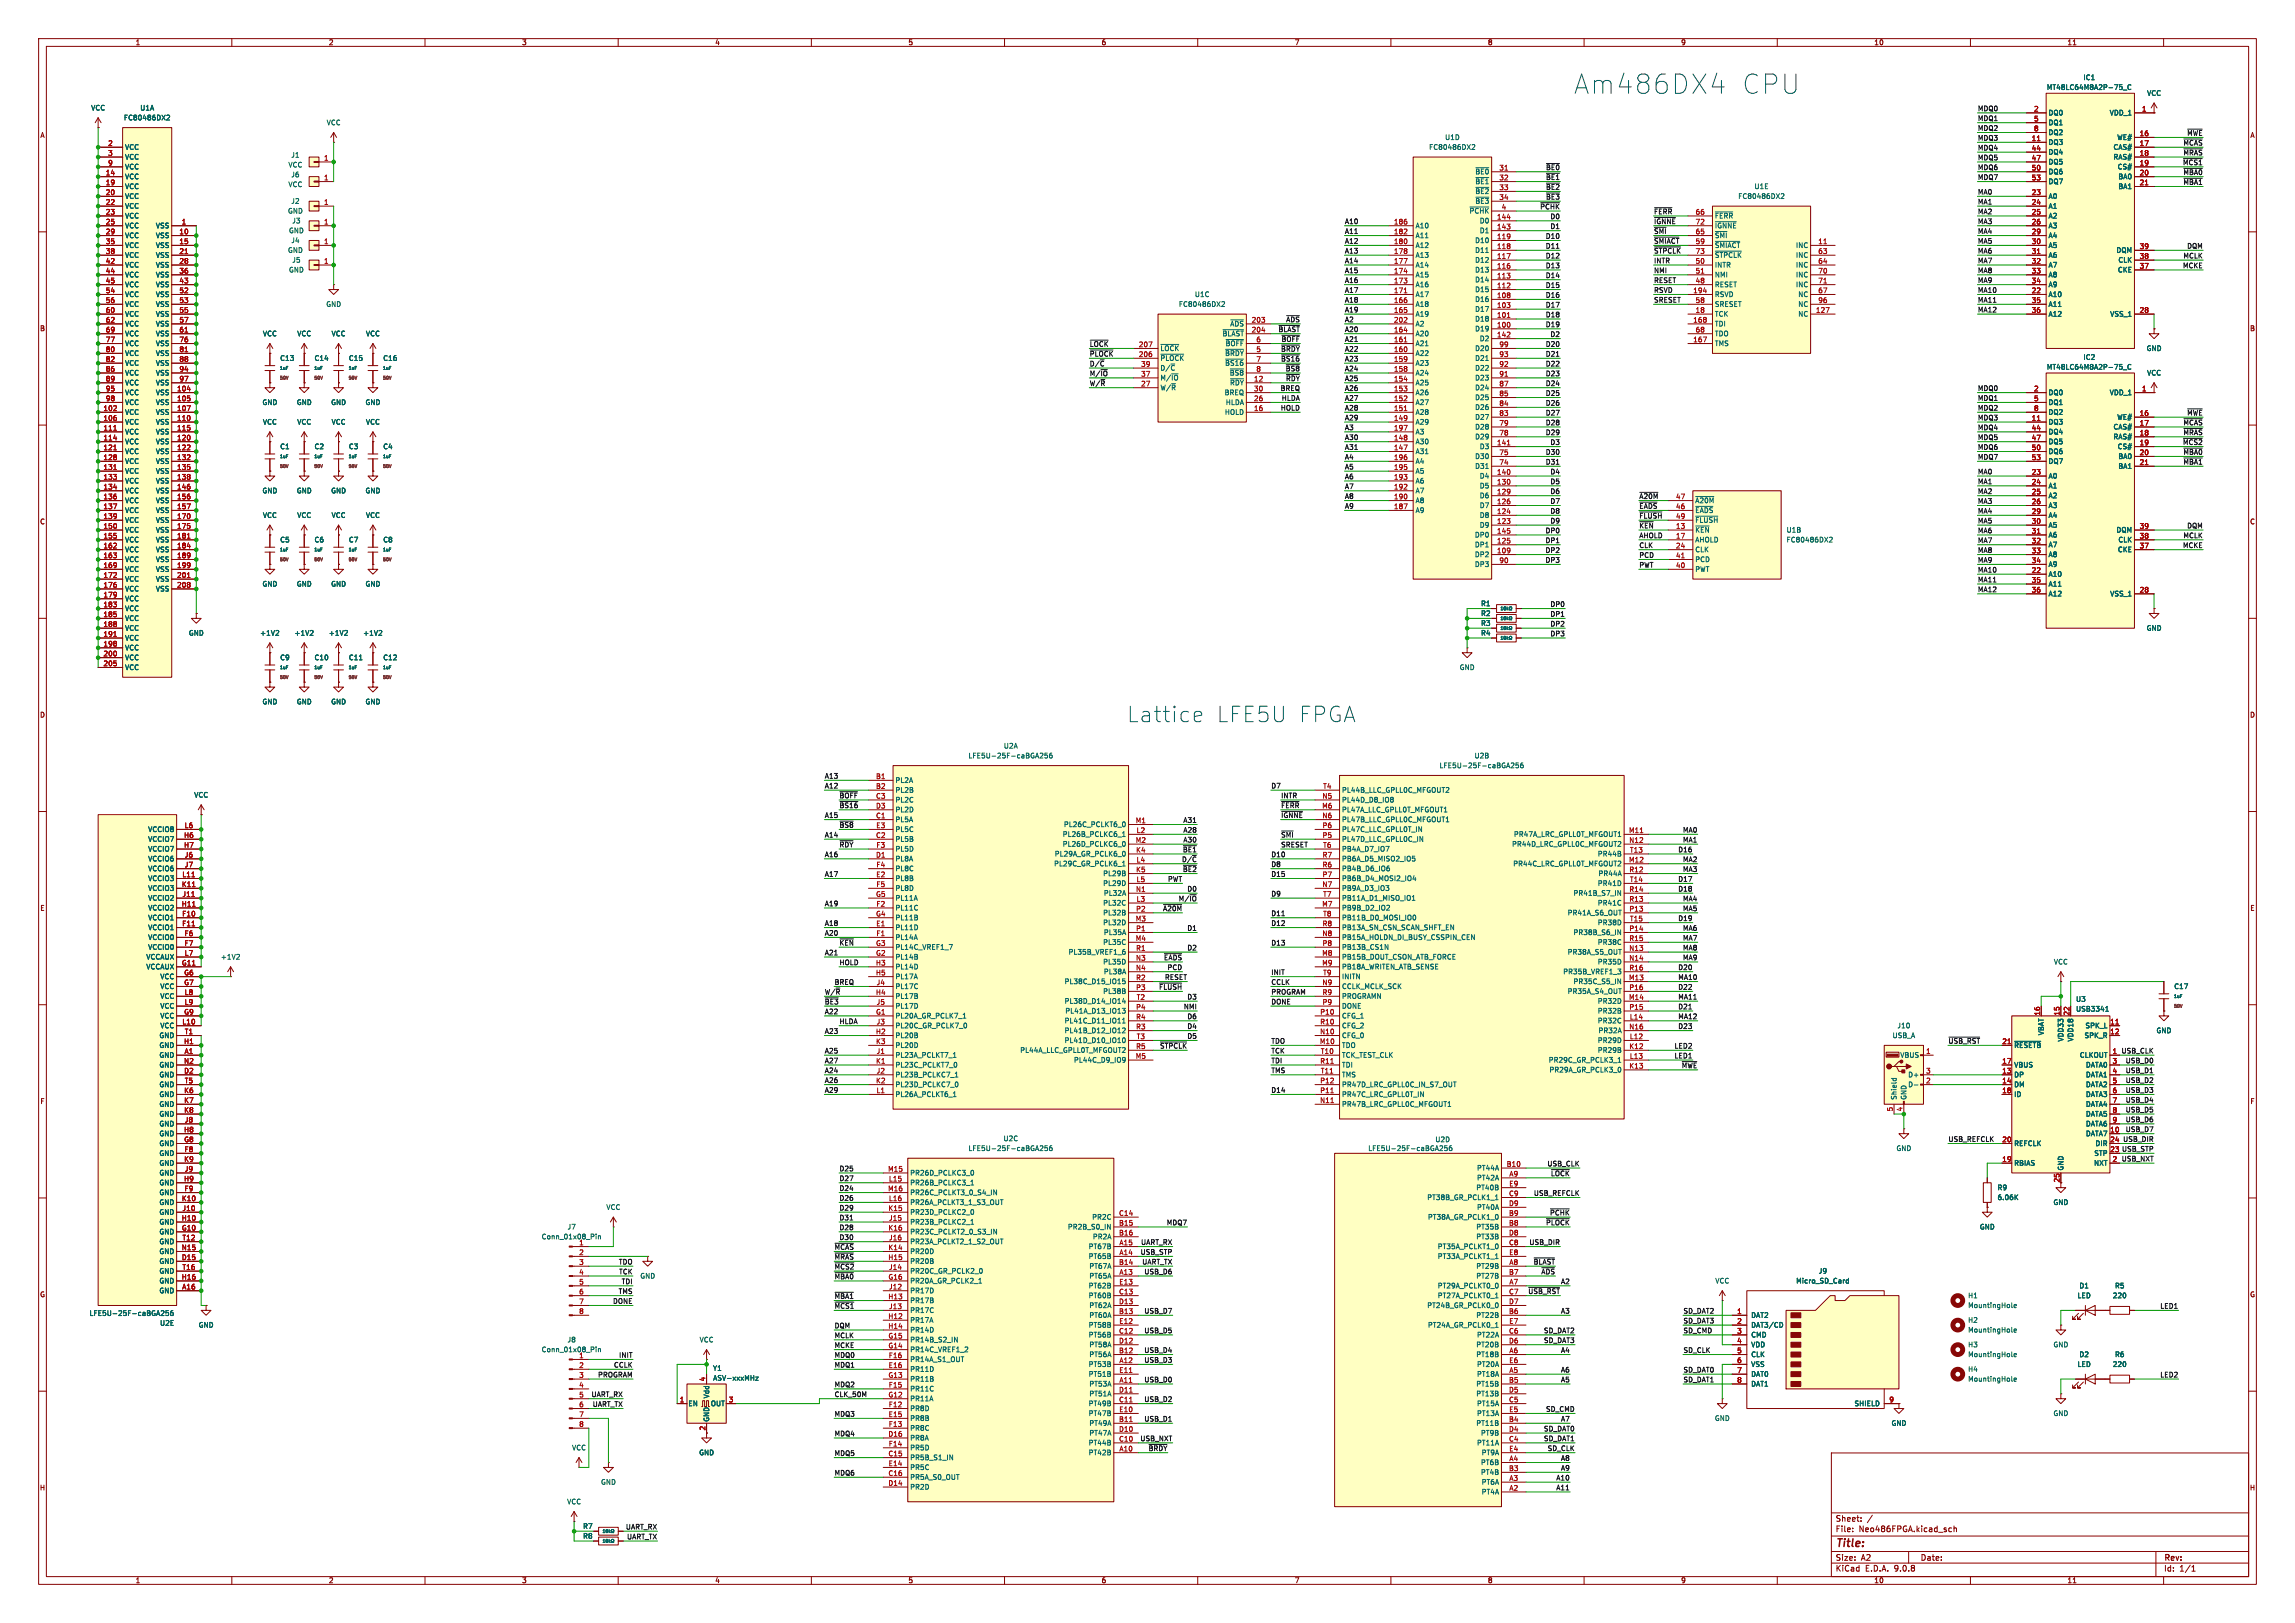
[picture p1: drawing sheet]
<svg xmlns="http://www.w3.org/2000/svg" width="594mm" height="420mm" viewBox="0 0 594 420" stroke-linecap="round" stroke-linejoin="round" font-family="sans-serif">
<defs><g id="words">
<g font-size="7" fill="#0000c2">
<text x="407.5" y="24.6">Am486DX4</text>
<text x="450.5" y="24.6">CPU</text>
</g>
<g font-size="5.6" fill="#0000c2">
<text x="291.8" y="187.1">Lattice</text>
<text x="314.7" y="187.1">LFE5U FPGA</text>
</g>
<text font-size="2.8" fill="#840000" x="475" y="400.9">Title:</text>
<g font-size="2.1" fill="#840000">
<text x="475" y="394">Sheet:</text>
<text x="475" y="396.7">File:</text>
<text x="481.1" y="396.7">Neo486FPGA.kicad_sch</text>
<text x="475" y="406.9">KiCad</text>
<text x="475" y="404.1">Size:</text>
<text x="481.7" y="404.1">A2</text>
<text x="482.7" y="406.9">E.D.A.</text>
<text x="490.3" y="406.9">9.0.8</text>
<text x="497" y="404.1">Date:</text>
<text x="560" y="404.3">Rev:</text>
<text x="560" y="406.9">Id:</text>
<text x="564.1" y="406.9">1/1</text>
</g>
<g font-size="1.8" fill="#840000">
<text x="35" y="11.9">1</text>
<text x="85" y="11.9">2</text>
<text x="135" y="11.9">3</text>
<text x="185" y="11.9">4</text>
<text x="235" y="11.9">5</text>
<text x="285" y="11.9">6</text>
<text x="335" y="11.9">7</text>
<text x="385" y="11.9">8</text>
<text x="435" y="11.9">9</text>
<text x="485" y="11.9">10</text>
<text x="535" y="11.9">11</text>
<text x="10.3" y="35.9">A</text>
<text x="582.3" y="35.9">A</text>
<text x="10.3" y="85.9">B</text>
<text x="582.3" y="85.9">B</text>
<text x="10.3" y="135.9">C</text>
<text x="582.3" y="135.9">C</text>
<text x="10.3" y="185.9">D</text>
<text x="582.3" y="185.9">D</text>
<text x="10.3" y="235.9">E</text>
<text x="582.3" y="235.9">E</text>
<text x="10.3" y="285.9">F</text>
<text x="582.3" y="285.9">F</text>
<text x="546.1" y="298.2">23 USB_STP</text>
<text x="533.1" y="306.1" transform="rotate(-90 533.1 306.1)">25</text>
<text x="10.3" y="335.9">G</text>
<text x="582.3" y="335.9">G</text>
<text x="182.6" y="370.3" transform="rotate(-90 182.6 370.3)">2</text>
<text x="10.2" y="385.9">H</text>
<text x="582.2" y="385.9">H</text>
<text x="35" y="409.9">1</text>
<text x="85" y="409.9">2</text>
<text x="135" y="409.9">3</text>
<text x="185" y="409.9">4</text>
<text x="235" y="409.9">5</text>
<text x="285" y="409.9">6</text>
<text x="335" y="409.9">7</text>
<text x="385" y="409.9">8</text>
<text x="435" y="409.9">9</text>
<text x="485" y="409.9">10</text>
<text x="535" y="409.9">11</text>
</g>
<g font-size="1.8" fill="#006464">
<text x="529.7" y="23.5">MT48LC64M8A2P-75_C</text>
<text x="539.1" y="20.9">IC1</text>
<text x="23.5" y="28.8">VCC</text>
<text x="36.2" y="28.8">U1A</text>
<text x="555.6" y="25">VCC</text>
<text x="32" y="31.3">FC80486DX2</text>
<text x="84.4" y="32.6">VCC</text>
<text x="530.1" y="30.1">DQ0</text>
<text x="530.1" y="32.6">DQ1</text>
<text x="530.1" y="35.2">DQ2</text>
<text x="545.9" y="30.1">VDD_1</text>
<text x="32.3" y="39">VCC</text>
<text x="32.3" y="41.5">VCC</text>
<text x="75.3" y="41">J1</text>
<text x="369.8" y="39">FC80486DX2</text>
<text x="373.9" y="36.4">U1D</text>
<text x="530.1" y="37.7">DQ3</text>
<text x="530.1" y="40.2">DQ4</text>
<text x="546.9" y="39">CAS#</text>
<text x="546.9" y="41.5">RAS#</text>
<text x="547.9" y="36.4">WE#</text>
<text x="32.3" y="44">VCC</text>
<text x="32.3" y="46.6">VCC</text>
<text x="74.5" y="43.5">VCC</text>
<text x="75.3" y="46.1">J6</text>
<text x="381.7" y="45.3">~{BE0}</text>
<text x="381.7" y="47.9">~{BE1}</text>
<text x="530.1" y="42.8">DQ5</text>
<text x="530.1" y="45.3">DQ6</text>
<text x="530.1" y="47.9">DQ7</text>
<text x="548" y="44">CS#</text>
<text x="548.2" y="46.6">BA0</text>
<text x="32.3" y="49.1">VCC</text>
<text x="32.3" y="51.7">VCC</text>
<text x="74.5" y="48.6">VCC</text>
<text x="75.3" y="52.9">J2</text>
<text x="381.7" y="50.4">~{BE2}</text>
<text x="381.7" y="52.9">~{BE3}</text>
<text x="449.8" y="51.7">FC80486DX2</text>
<text x="454" y="49.1">U1E</text>
<text x="530.1" y="51.7">A0</text>
<text x="548.2" y="49.1">BA1</text>
<text x="32.3" y="54.2">VCC</text>
<text x="32.3" y="56.7">VCC</text>
<text x="32.3" y="59.3">VCC</text>
<text x="40.2" y="59.3">VSS</text>
<text x="74.4" y="55.5">GND</text>
<text x="75.5" y="58">J3</text>
<text x="366.3" y="59.3">A10</text>
<text x="380.2" y="55.5">~{PCHK}</text>
<text x="382.9" y="58">D0</text>
<text x="443.7" y="56.7">~{FERR}</text>
<text x="443.7" y="59.3">~{IGNNE}</text>
<text x="530.1" y="54.2">A1</text>
<text x="530.1" y="56.7">A2</text>
<text x="530.1" y="59.3">A3</text>
<text x="32.3" y="61.8">VCC</text>
<text x="32.3" y="64.4">VCC</text>
<text x="40.2" y="61.8">VSS</text>
<text x="40.2" y="64.4">VSS</text>
<text x="74.4" y="65.6">GND</text>
<text x="74.7" y="60.6">GND</text>
<text x="75.3" y="63.1">J4</text>
<text x="366.3" y="61.8">A11</text>
<text x="366.3" y="64.4">A12</text>
<text x="381.7" y="63.1">D10</text>
<text x="381.7" y="65.6">D11</text>
<text x="382.9" y="60.6">D1</text>
<text x="443.7" y="61.8">~{SMI}</text>
<text x="443.7" y="64.4">~{SMIACT}</text>
<text x="464.7" y="64.4">INC</text>
<text x="530.1" y="61.8">A4</text>
<text x="530.1" y="64.4">A5</text>
<text x="547.7" y="65.6">DQM</text>
<text x="32.3" y="66.9">VCC</text>
<text x="32.3" y="69.4">VCC</text>
<text x="32.3" y="72">VCC</text>
<text x="40.2" y="66.9">VSS</text>
<text x="40.2" y="69.4">VSS</text>
<text x="40.2" y="72">VSS</text>
<text x="74.7" y="70.7">GND</text>
<text x="75.5" y="68.2">J5</text>
<text x="366.3" y="66.9">A13</text>
<text x="366.3" y="69.4">A14</text>
<text x="366.3" y="72">A15</text>
<text x="381.7" y="68.2">D12</text>
<text x="381.7" y="70.7">D13</text>
<text x="443.7" y="66.9">~{STPCLK}</text>
<text x="443.7" y="69.4">INTR</text>
<text x="443.7" y="72">NMI</text>
<text x="464.7" y="66.9">INC</text>
<text x="464.7" y="69.4">INC</text>
<text x="464.7" y="72">INC</text>
<text x="530.1" y="66.9">A6</text>
<text x="530.1" y="69.4">A7</text>
<text x="530.1" y="72">A8</text>
<text x="548" y="70.7">CKE</text>
<text x="548.2" y="68.2">CLK</text>
<text x="32.3" y="74.5">VCC</text>
<text x="32.3" y="77.1">VCC</text>
<text x="40.2" y="74.5">VSS</text>
<text x="40.2" y="77.1">VSS</text>
<text x="309.1" y="77.1">U1C</text>
<text x="366.3" y="74.5">A16</text>
<text x="366.3" y="77.1">A17</text>
<text x="381.7" y="73.3">D14</text>
<text x="381.7" y="75.8">D15</text>
<text x="443.7" y="74.5">RESET</text>
<text x="443.7" y="77.1">RSVD</text>
<text x="464.7" y="74.5">INC</text>
<text x="465.3" y="77.1">NC</text>
<text x="530.1" y="74.5">A9</text>
<text x="530.1" y="77.1">A10</text>
<text x="32.3" y="79.6">VCC</text>
<text x="32.3" y="82.1">VCC</text>
<text x="40.2" y="79.6">VSS</text>
<text x="40.2" y="82.1">VSS</text>
<text x="84.3" y="79.6">GND</text>
<text x="305" y="79.6">FC80486DX2</text>
<text x="366.3" y="79.6">A18</text>
<text x="366.3" y="82.1">A19</text>
<text x="381.7" y="78.3">D16</text>
<text x="381.7" y="80.9">D17</text>
<text x="381.7" y="83.4">D18</text>
<text x="443.7" y="79.6">SRESET</text>
<text x="443.7" y="82.1">TCK</text>
<text x="465.3" y="79.6">NC</text>
<text x="465.3" y="82.1">NC</text>
<text x="530.1" y="79.6">A11</text>
<text x="530.1" y="82.1">A12</text>
<text x="546.1" y="82.1">VSS_1</text>
<text x="32.3" y="84.7">VCC</text>
<text x="32.3" y="87.2">VCC</text>
<text x="32.3" y="89.8">VCC</text>
<text x="40.2" y="84.7">VSS</text>
<text x="40.2" y="87.2">VSS</text>
<text x="40.2" y="89.8">VSS</text>
<text x="67.9" y="87.2">VCC</text>
<text x="76.8" y="87.2">VCC</text>
<text x="85.7" y="87.2">VCC</text>
<text x="94.6" y="87.2">VCC</text>
<text x="316.3" y="87.2">~{BLAST}</text>
<text x="317.1" y="89.8">~{BOFF}</text>
<text x="318.3" y="84.7">~{ADS}</text>
<text x="366.3" y="84.7">A2</text>
<text x="366.3" y="87.2">A20</text>
<text x="366.3" y="89.8">A21</text>
<text x="381.7" y="86">D19</text>
<text x="382.9" y="88.5">D2</text>
<text x="443.7" y="84.7">TDI</text>
<text x="443.7" y="87.2">TDO</text>
<text x="443.7" y="89.8">TMS</text>
<text x="32.3" y="92.3">VCC</text>
<text x="32.3" y="94.8">VCC</text>
<text x="40.2" y="92.3">VSS</text>
<text x="40.2" y="94.8">VSS</text>
<text x="72.4" y="93.6">C13</text>
<text x="81.3" y="93.6">C14</text>
<text x="90.2" y="93.6">C15</text>
<text x="99.1" y="93.6">C16</text>
<text x="300.2" y="91">~{LOCK}</text>
<text x="300.2" y="93.6">~{PLOCK}</text>
<text x="317" y="92.3">~{BRDY}</text>
<text x="317" y="94.8">~{BS16}</text>
<text x="366.3" y="92.3">A22</text>
<text x="366.3" y="94.8">A23</text>
<text x="381.7" y="91">D20</text>
<text x="381.7" y="93.6">D21</text>
<text x="529.7" y="95.9">MT48LC64M8A2P-75_C</text>
<text x="539.1" y="93.3">IC2</text>
<text x="555.5" y="91">GND</text>
<text x="32.3" y="97.4">VCC</text>
<text x="32.3" y="99.9">VCC</text>
<text x="40.2" y="97.4">VSS</text>
<text x="40.2" y="99.9">VSS</text>
<text x="300.2" y="96.1">D/~{C}</text>
<text x="300.2" y="98.7">M/~{IO}</text>
<text x="300.2" y="101.2">W/~{R}</text>
<text x="318.2" y="97.4">~{BS8}</text>
<text x="318.2" y="99.9">~{RDY}</text>
<text x="366.3" y="97.4">A24</text>
<text x="366.3" y="99.9">A25</text>
<text x="381.7" y="96.1">D22</text>
<text x="381.7" y="98.7">D23</text>
<text x="381.7" y="101.2">D24</text>
<text x="555.6" y="97.4">VCC</text>
<text x="32.3" y="102.5">VCC</text>
<text x="32.3" y="105">VCC</text>
<text x="32.3" y="107.5">VCC</text>
<text x="40.2" y="102.5">VSS</text>
<text x="40.2" y="105">VSS</text>
<text x="40.2" y="107.5">VSS</text>
<text x="67.8" y="105">GND</text>
<text x="76.7" y="105">GND</text>
<text x="85.6" y="105">GND</text>
<text x="94.5" y="105">GND</text>
<text x="316.8" y="102.5">BREQ</text>
<text x="316.9" y="107.5">HOLD</text>
<text x="317.2" y="105">HLDA</text>
<text x="366.3" y="102.5">A26</text>
<text x="366.3" y="105">A27</text>
<text x="366.3" y="107.5">A28</text>
<text x="381.7" y="103.7">D25</text>
<text x="381.7" y="106.3">D26</text>
<text x="530.1" y="102.5">DQ0</text>
<text x="530.1" y="105">DQ1</text>
<text x="530.1" y="107.5">DQ2</text>
<text x="545.9" y="102.5">VDD_1</text>
<text x="32.3" y="110.1">VCC</text>
<text x="32.3" y="112.6">VCC</text>
<text x="40.2" y="110.1">VSS</text>
<text x="40.2" y="112.6">VSS</text>
<text x="67.9" y="110.1">VCC</text>
<text x="76.8" y="110.1">VCC</text>
<text x="85.7" y="110.1">VCC</text>
<text x="94.6" y="110.1">VCC</text>
<text x="366.3" y="110.1">A29</text>
<text x="366.3" y="112.6">A3</text>
<text x="381.7" y="108.8">D27</text>
<text x="381.7" y="111.4">D28</text>
<text x="381.7" y="113.9">D29</text>
<text x="530.1" y="110.1">DQ3</text>
<text x="530.1" y="112.6">DQ4</text>
<text x="546.9" y="111.4">CAS#</text>
<text x="546.9" y="113.9">RAS#</text>
<text x="547.9" y="108.8">WE#</text>
<text x="32.3" y="115.2">VCC</text>
<text x="32.3" y="117.7">VCC</text>
<text x="40.2" y="115.2">VSS</text>
<text x="40.2" y="117.7">VSS</text>
<text x="72.4" y="116.4">C1</text>
<text x="81.3" y="116.4">C2</text>
<text x="90.2" y="116.4">C3</text>
<text x="99.1" y="116.4">C4</text>
<text x="366.3" y="115.2">A30</text>
<text x="366.3" y="117.7">A31</text>
<text x="381.7" y="119">D30</text>
<text x="382.9" y="116.4">D3</text>
<text x="530.1" y="115.2">DQ5</text>
<text x="530.1" y="117.7">DQ6</text>
<text x="548" y="116.4">CS#</text>
<text x="548.2" y="119">BA0</text>
<text x="32.3" y="120.2">VCC</text>
<text x="32.3" y="122.8">VCC</text>
<text x="32.3" y="125.3">VCC</text>
<text x="40.2" y="120.2">VSS</text>
<text x="40.2" y="122.8">VSS</text>
<text x="40.2" y="125.3">VSS</text>
<text x="366.3" y="120.2">A4</text>
<text x="366.3" y="122.8">A5</text>
<text x="366.3" y="125.3">A6</text>
<text x="381.7" y="121.5">D31</text>
<text x="382.9" y="124.1">D4</text>
<text x="530.1" y="120.2">DQ7</text>
<text x="530.1" y="124.1">A0</text>
<text x="548.2" y="121.5">BA1</text>
<text x="32.3" y="127.9">VCC</text>
<text x="32.3" y="130.4">VCC</text>
<text x="40.2" y="127.9">VSS</text>
<text x="40.2" y="130.4">VSS</text>
<text x="67.8" y="127.9">GND</text>
<text x="76.7" y="127.9">GND</text>
<text x="85.6" y="127.9">GND</text>
<text x="94.5" y="127.9">GND</text>
<text x="366.3" y="127.9">A7</text>
<text x="366.3" y="130.4">A8</text>
<text x="382.9" y="126.6">D5</text>
<text x="382.9" y="129.1">D6</text>
<text x="382.9" y="131.7">D7</text>
<text x="438.7" y="130.4">~{A20M}</text>
<text x="530.1" y="126.6">A1</text>
<text x="530.1" y="129.1">A2</text>
<text x="530.1" y="131.7">A3</text>
<text x="32.3" y="132.9">VCC</text>
<text x="32.3" y="135.5">VCC</text>
<text x="40.2" y="132.9">VSS</text>
<text x="40.2" y="135.5">VSS</text>
<text x="67.9" y="134.2">VCC</text>
<text x="76.8" y="134.2">VCC</text>
<text x="85.7" y="134.2">VCC</text>
<text x="94.6" y="134.2">VCC</text>
<text x="366.3" y="132.9">A9</text>
<text x="382.9" y="134.2">D8</text>
<text x="382.9" y="136.8">D9</text>
<text x="438.7" y="132.9">~{EADS}</text>
<text x="438.7" y="135.5">~{FLUSH}</text>
<text x="530.1" y="134.2">A4</text>
<text x="530.1" y="136.8">A5</text>
<text x="32.3" y="138">VCC</text>
<text x="32.3" y="140.6">VCC</text>
<text x="32.3" y="143.1">VCC</text>
<text x="40.2" y="138">VSS</text>
<text x="40.2" y="140.6">VSS</text>
<text x="40.2" y="143.1">VSS</text>
<text x="72.4" y="140.6">C5</text>
<text x="81.3" y="140.6">C6</text>
<text x="90.2" y="140.6">C7</text>
<text x="99.1" y="140.6">C8</text>
<text x="381.6" y="139.3">DP0</text>
<text x="381.6" y="141.8">DP1</text>
<text x="438.7" y="138">~{KEN}</text>
<text x="438.7" y="140.6">AHOLD</text>
<text x="438.7" y="143.1">CLK</text>
<text x="462.3" y="140.6">FC80486DX2</text>
<text x="462.3" y="138">U1B</text>
<text x="530.1" y="139.3">A6</text>
<text x="530.1" y="141.8">A7</text>
<text x="547.7" y="138">DQM</text>
<text x="548" y="143.1">CKE</text>
<text x="548.2" y="140.6">CLK</text>
<text x="32.3" y="145.6">VCC</text>
<text x="32.3" y="148.2">VCC</text>
<text x="40.2" y="145.6">VSS</text>
<text x="40.2" y="148.2">VSS</text>
<text x="381.6" y="144.4">DP2</text>
<text x="381.6" y="146.9">DP3</text>
<text x="438.7" y="145.6">PCD</text>
<text x="438.7" y="148.2">PWT</text>
<text x="530.1" y="144.4">A8</text>
<text x="530.1" y="146.9">A9</text>
<text x="530.1" y="149.5">A10</text>
<text x="32.3" y="150.7">VCC</text>
<text x="32.3" y="153.3">VCC</text>
<text x="32.3" y="155.8">VCC</text>
<text x="40.2" y="150.7">VSS</text>
<text x="40.2" y="153.3">VSS</text>
<text x="67.8" y="152">GND</text>
<text x="76.7" y="152">GND</text>
<text x="85.6" y="152">GND</text>
<text x="94.5" y="152">GND</text>
<text x="530.1" y="152">A11</text>
<text x="530.1" y="154.5">A12</text>
<text x="546.1" y="154.5">VSS_1</text>
<text x="32.3" y="158.3">VCC</text>
<text x="32.3" y="160.9">VCC</text>
<text x="383.2" y="157.1">R1</text>
<text x="383.2" y="159.6">R2</text>
<text x="32.3" y="163.4">VCC</text>
<text x="32.3" y="166">VCC</text>
<text x="48.8" y="164.7">GND</text>
<text x="67.2" y="164.7">+1V2</text>
<text x="76.1" y="164.7">+1V2</text>
<text x="85" y="164.7">+1V2</text>
<text x="93.9" y="164.7">+1V2</text>
<text x="383.2" y="162.2">R3</text>
<text x="383.2" y="164.7">R4</text>
<text x="555.5" y="163.4">GND</text>
<text x="32.3" y="168.5">VCC</text>
<text x="32.3" y="171">VCC</text>
<text x="32.3" y="173.6">VCC</text>
<text x="72.4" y="171">C9</text>
<text x="81.3" y="171">C10</text>
<text x="90.2" y="171">C11</text>
<text x="99.1" y="171">C12</text>
<text x="377.7" y="173.6">GND</text>
<text x="67.8" y="182.5">GND</text>
<text x="76.7" y="182.5">GND</text>
<text x="85.6" y="182.5">GND</text>
<text x="94.5" y="182.5">GND</text>
<text x="250.5" y="196.4">LFE5U-25F-caBGA256</text>
<text x="259.7" y="193.9">U2A</text>
<text x="381.5" y="196.4">U2B</text>
<text x="231.6" y="202.8">PL2A</text>
<text x="372.5" y="199">LFE5U-25F-caBGA256</text>
<text x="50.2" y="206.6">VCC</text>
<text x="231.6" y="205.3">PL2B</text>
<text x="231.6" y="207.9">PL2C</text>
<text x="347.2" y="205.3">PL44B_LLC_GPLL0C_MFGOUT2</text>
<text x="347.2" y="207.9">PL44D_D8_IO8</text>
<text x="38.2" y="215.5">VCCIO8</text>
<text x="231.6" y="210.4">PL2D</text>
<text x="231.6" y="213">PL5A</text>
<text x="231.6" y="215.5">PL5C</text>
<text x="275.2" y="214.2">PL26C_PCLKT6_0</text>
<text x="347.2" y="210.4">PL47A_LLC_GPLL0T_MFGOUT1</text>
<text x="347.2" y="213">PL47B_LLC_GPLL0C_MFGOUT1</text>
<text x="347.2" y="215.5">PL47C_LLC_GPLL0T_IN</text>
<text x="38.2" y="220.6">VCCIO7</text>
<text x="38.2" y="218">VCCIO7</text>
<text x="231.6" y="218">PL5B</text>
<text x="231.6" y="220.6">PL5D</text>
<text x="272.9" y="221.8">PL29A_GR_PCLK6_0</text>
<text x="274.9" y="216.8">PL26B_PCLKC6_1</text>
<text x="274.9" y="219.3">PL26D_PCLKC6_0</text>
<text x="347.2" y="218">PL47D_LLC_GPLL0C_IN</text>
<text x="347.2" y="220.6">PB4A_D7_IO7</text>
<text x="391.2" y="219.3">PR44D_LRC_GPLL0C_MFGOUT2</text>
<text x="391.7" y="216.8">PR47A_LRC_GPLL0T_MFGOUT1</text>
<text x="413.4" y="221.8">PR44B</text>
<text x="38.2" y="225.7">VCCIO6</text>
<text x="38.2" y="223.1">VCCIO6</text>
<text x="231.6" y="223.1">PL8A</text>
<text x="231.6" y="225.7">PL8C</text>
<text x="272.7" y="224.4">PL29C_GR_PCLK6_1</text>
<text x="285.4" y="226.9">PL29B</text>
<text x="347.2" y="223.1">PB6A_D5_MISO2_IO5</text>
<text x="347.2" y="225.7">PB4B_D6_IO6</text>
<text x="391.5" y="224.4">PR44C_LRC_GPLL0T_MFGOUT2</text>
<text x="413.6" y="226.9">PR44A</text>
<text x="38.2" y="233.3">VCCIO2</text>
<text x="38.2" y="230.7">VCCIO3</text>
<text x="38.2" y="228.2">VCCIO3</text>
<text x="231.6" y="228.2">PL8B</text>
<text x="231.6" y="230.7">PL8D</text>
<text x="231.6" y="233.3">PL11A</text>
<text x="285.4" y="229.5">PL29D</text>
<text x="285.6" y="232">PL32A</text>
<text x="347.2" y="228.2">PB6B_D4_MOSI2_IO4</text>
<text x="347.2" y="230.7">PB9A_D3_IO3</text>
<text x="347.2" y="233.3">PB11A_D1_MISO_IO1</text>
<text x="407.1" y="232">PR41B_S7_IN</text>
<text x="413.4" y="229.5">PR41D</text>
<text x="38.2" y="238.4">VCCIO1</text>
<text x="38.2" y="235.8">VCCIO2</text>
<text x="231.6" y="235.8">PL11C</text>
<text x="231.6" y="238.4">PL11B</text>
<text x="285.4" y="234.5">PL32C</text>
<text x="285.4" y="237.1">PL32B</text>
<text x="285.4" y="239.6">PL32D</text>
<text x="347.2" y="235.8">PB9B_D2_IO2</text>
<text x="347.2" y="238.4">PB11B_D0_MOSI_IO0</text>
<text x="405.6" y="237.1">PR41A_S6_OUT</text>
<text x="413.4" y="234.5">PR41C</text>
<text x="413.4" y="239.6">PR38D</text>
<text x="38.2" y="246">VCCIO0</text>
<text x="38.2" y="243.4">VCCIO0</text>
<text x="38.2" y="240.9">VCCIO1</text>
<text x="231.6" y="240.9">PL11D</text>
<text x="231.6" y="243.4">PL14A</text>
<text x="231.6" y="246">PL14C_VREF1_7</text>
<text x="285.4" y="244.7">PL35C</text>
<text x="285.6" y="242.2">PL35A</text>
<text x="347.2" y="240.9">PB13A_SN_CSN_SCAN_SHFT_EN</text>
<text x="347.2" y="243.4">PB15A_HOLDN_DI_BUSY_CSSPIN_CEN</text>
<text x="347.2" y="246">PB13B_CS1N</text>
<text x="407.1" y="242.2">PR38B_S6_IN</text>
<text x="413.4" y="244.7">PR38C</text>
<text x="37.8" y="251.1">VCCAUX</text>
<text x="37.8" y="248.5">VCCAUX</text>
<text x="57" y="248.5">+1V2</text>
<text x="231.6" y="248.5">PL14B</text>
<text x="231.6" y="251.1">PL14D</text>
<text x="276.5" y="247.2">PL35B_VREF1_6</text>
<text x="285.4" y="249.8">PL35D</text>
<text x="347.2" y="248.5">PB15B_DOUT_CSON_ATB_FORCE</text>
<text x="347.2" y="251.1">PB18A_WRITEN_ATB_SENSE</text>
<text x="405.6" y="247.2">PR38A_S5_OUT</text>
<text x="413.4" y="249.8">PR35D</text>
<text x="531.5" y="249.8">VCC</text>
<text x="41.4" y="256.1">VCC</text>
<text x="41.4" y="253.6">VCC</text>
<text x="231.6" y="253.6">PL17A</text>
<text x="231.6" y="256.1">PL17C</text>
<text x="275.4" y="254.9">PL38C_D15_IO15</text>
<text x="285.4" y="257.4">PL38B</text>
<text x="285.6" y="252.3">PL38A</text>
<text x="347.2" y="253.6">INITN</text>
<text x="347.2" y="256.1">CCLK_MCLK_SCK</text>
<text x="404.5" y="252.3">PR35B_VREF1_3</text>
<text x="405.6" y="257.4">PR35A_S4_OUT</text>
<text x="407.1" y="254.9">PR35C_S5_IN</text>
<text x="562.6" y="256.1">C17</text>
<text x="41.4" y="263.8">VCC</text>
<text x="41.4" y="261.2">VCC</text>
<text x="41.4" y="258.7">VCC</text>
<text x="231.6" y="258.7">PL17B</text>
<text x="231.6" y="261.2">PL17D</text>
<text x="231.6" y="263.8">PL20A_GR_PCLK7_1</text>
<text x="275.4" y="259.9">PL38D_D14_IO14</text>
<text x="275.6" y="262.5">PL41A_D13_IO13</text>
<text x="347.2" y="258.7">PROGRAMN</text>
<text x="347.2" y="261.2">DONE</text>
<text x="347.2" y="263.8">CFG_1</text>
<text x="413.4" y="259.9">PR32D</text>
<text x="413.4" y="262.5">PR32B</text>
<text x="537.2" y="259.4">U3</text>
<text x="537.2" y="262">USB3341</text>
<text x="41.1" y="268.8">GND</text>
<text x="41.4" y="266.3">VCC</text>
<text x="231.6" y="266.3">PL20C_GR_PCLK7_0</text>
<text x="231.6" y="268.8">PL20B</text>
<text x="275.4" y="265">PL41C_D11_IO11</text>
<text x="275.4" y="267.6">PL41B_D12_IO12</text>
<text x="347.2" y="266.3">CFG_2</text>
<text x="347.2" y="268.8">CFG_0</text>
<text x="413.4" y="265">PR32C</text>
<text x="413.6" y="267.6">PR32A</text>
<text x="489.7" y="268.8">USB_A</text>
<text x="491" y="266.3">J10</text>
<text x="529.2" y="268" transform="rotate(-90 529.2 268)">VBAT</text>
<text x="534.3" y="269.6" transform="rotate(-90 534.3 269.6)">VDD33</text>
<text x="536.8" y="269.6" transform="rotate(-90 536.8 269.6)">VDD18</text>
<text x="539.4" y="268.8">SPK_R</text>
<text x="539.6" y="266.3">SPK_L</text>
<text x="558" y="267.6">GND</text>
<text x="41.1" y="273.9">GND</text>
<text x="41.1" y="271.4">GND</text>
<text x="231.6" y="271.4">PL20D</text>
<text x="231.6" y="273.9">PL23A_PCLKT7_1</text>
<text x="263.9" y="272.6">PL44A_LLC_GPLL0T_MFGOUT2</text>
<text x="275.4" y="270.1">PL41D_D10_IO10</text>
<text x="277.8" y="275.2">PL44C_D9_IO9</text>
<text x="347.2" y="271.4">TDO</text>
<text x="347.2" y="273.9">TCK_TEST_CLK</text>
<text x="400.7" y="275.2">PR29C_GR_PCLK3_1</text>
<text x="413.4" y="270.1">PR29D</text>
<text x="413.4" y="272.6">PR29B</text>
<text x="491.7" y="273.9">VBUS</text>
<text x="521.2" y="271.4">~{RESETB}</text>
<text x="538.2" y="273.9">CLKOUT</text>
<text x="41.1" y="281.5">GND</text>
<text x="41.1" y="279">GND</text>
<text x="41.1" y="276.5">GND</text>
<text x="231.6" y="276.5">PL23C_PCLKT7_0</text>
<text x="231.6" y="279">PL23B_PCLKC7_1</text>
<text x="231.6" y="281.5">PL23D_PCLKC7_0</text>
<text x="347.2" y="276.5">TDI</text>
<text x="347.2" y="279">TMS</text>
<text x="347.2" y="281.5">PR47D_LRC_GPLL0C_IN_S7_OUT</text>
<text x="400.9" y="277.7">PR29A_GR_PCLK3_0</text>
<text x="493.8" y="279">D+</text>
<text x="493.8" y="281.5">D-</text>
<text x="521.2" y="276.5">VBUS</text>
<text x="521.2" y="279">DP</text>
<text x="521.2" y="281.5">DM</text>
<text x="539.8" y="276.5">DATA0</text>
<text x="539.8" y="279">DATA1</text>
<text x="539.8" y="281.5">DATA2</text>
<text x="41.1" y="286.6">GND</text>
<text x="41.1" y="284.1">GND</text>
<text x="231.6" y="284.1">PL26A_PCLKT6_1</text>
<text x="347.2" y="284.1">PR47C_LRC_GPLL0T_IN</text>
<text x="347.2" y="286.6">PR47B_LRC_GPLL0C_MFGOUT1</text>
<text x="491.1" y="284.7" transform="rotate(-90 491.1 284.7)">Shield</text>
<text x="493.6" y="284.7" transform="rotate(-90 493.6 284.7)">GND</text>
<text x="521.2" y="284.1">ID</text>
<text x="539.8" y="284.1">DATA3</text>
<text x="539.8" y="286.6">DATA4</text>
<text x="41.1" y="291.7">GND</text>
<text x="41.1" y="289.2">GND</text>
<text x="539.8" y="289.2">DATA5</text>
<text x="539.8" y="291.7">DATA6</text>
<text x="41.1" y="299.3">GND</text>
<text x="41.1" y="296.8">GND</text>
<text x="41.1" y="294.2">GND</text>
<text x="250.5" y="298">LFE5U-25F-caBGA256</text>
<text x="259.6" y="295.5">U2C</text>
<text x="354" y="298">LFE5U-25F-caBGA256</text>
<text x="371.4" y="295.8">U2D</text>
<text x="490.7" y="298">GND</text>
<text x="521.2" y="296.8">REFCLK</text>
<text x="539.8" y="294.2">DATA7</text>
<text x="541.9" y="299.3">STP</text>
<text x="542.2" y="296.8">DIR</text>
<text x="41.1" y="304.4">GND</text>
<text x="41.1" y="301.9">GND</text>
<text x="235.5" y="304.4">PR26D_PCLKC3_0</text>
<text x="382.2" y="303.1">PT44A</text>
<text x="382.2" y="305.7">PT42A</text>
<text x="521.2" y="301.9">RBIAS</text>
<text x="534.3" y="303" transform="rotate(-90 534.3 303)">GND</text>
<text x="541.9" y="301.9">NXT</text>
<text x="41.1" y="309.5">GND</text>
<text x="41.1" y="306.9">GND</text>
<text x="235.5" y="306.9">PR26B_PCLKC3_1</text>
<text x="235.5" y="309.5">PR26C_PCLKT3_0_S4_IN</text>
<text x="369.3" y="310.7">PT38B_GR_PCLK1_1</text>
<text x="382" y="308.2">PT40B</text>
<text x="516.9" y="308.2">R9</text>
<text x="516.9" y="310.7">6.06K</text>
<text x="41.1" y="317.1">GND</text>
<text x="41.1" y="314.6">GND</text>
<text x="41.1" y="312">GND</text>
<text x="156.8" y="313.3">VCC</text>
<text x="235.5" y="312">PR26A_PCLKT3_1_S3_OUT</text>
<text x="235.5" y="314.6">PR23D_PCLKC2_0</text>
<text x="235.5" y="317.1">PR23B_PCLKC2_1</text>
<text x="282.6" y="315.8">PR2C</text>
<text x="369.5" y="315.8">PT38A_GR_PCLK1_0</text>
<text x="382.2" y="313.3">PT40A</text>
<text x="531.4" y="312">GND</text>
<text x="41.1" y="322.2">GND</text>
<text x="41.1" y="319.6">GND</text>
<text x="140.1" y="320.9">Conn_01x08_Pin</text>
<text x="146.8" y="318.4">J7</text>
<text x="149.8" y="322.3">1</text>
<text x="235.5" y="319.6">PR23C_PCLKT2_0_S3_IN</text>
<text x="235.5" y="322.2">PR23A_PCLKT2_1_S2_OUT</text>
<text x="276.3" y="318.4">PR2B_S0_IN</text>
<text x="281.7" y="323.4">PT67B</text>
<text x="282.7" y="320.9">PR2A</text>
<text x="372" y="323.4">PT35A_PCLKT1_0</text>
<text x="382" y="318.4">PT35B</text>
<text x="382" y="320.9">PT33B</text>
<text x="512.3" y="318.4">GND</text>
<text x="41.1" y="329.8">GND</text>
<text x="41.1" y="327.3">GND</text>
<text x="41.1" y="324.7">GND</text>
<text x="235.5" y="324.7">PR20D</text>
<text x="235.5" y="327.3">PR20B</text>
<text x="235.5" y="329.8">PR20C_GR_PCLK2_0</text>
<text x="281.7" y="326">PT65B</text>
<text x="281.8" y="328.5">PT67A</text>
<text x="372" y="326">PT33A_PCLKT1_1</text>
<text x="382" y="328.5">PT29B</text>
<text x="470.6" y="329.8">J9</text>
<text x="41.1" y="334.9">GND</text>
<text x="41.1" y="332.3">GND</text>
<text x="165.6" y="331.1">GND</text>
<text x="235.5" y="332.3">PR20A_GR_PCLK2_1</text>
<text x="235.5" y="334.9">PR17D</text>
<text x="281.7" y="333.6">PT62B</text>
<text x="281.8" y="331.1">PT65A</text>
<text x="372" y="333.6">PT29A_PCLKT0_0</text>
<text x="382" y="331.1">PT27B</text>
<text x="443.9" y="332.3">VCC</text>
<text x="464.8" y="332.3">Micro_SD_Card</text>
<text x="538.1" y="333.6">D1</text>
<text x="547.3" y="333.6">R5</text>
<text x="23" y="340.7">LFE5U-25F-caBGA256</text>
<text x="235.5" y="337.4">PR17B</text>
<text x="235.5" y="340">PR17C</text>
<text x="281.7" y="336.1">PT60B</text>
<text x="281.8" y="338.7">PT62A</text>
<text x="281.8" y="341.2">PT60A</text>
<text x="369.3" y="338.7">PT24B_GR_PCLK0_0</text>
<text x="372" y="336.1">PT27A_PCLKT0_1</text>
<text x="382" y="341.2">PT22B</text>
<text x="453.1" y="341.2">DAT2</text>
<text x="509.3" y="336.1">H1</text>
<text x="509.3" y="338.7">MountingHole</text>
<text x="537.6" y="336.1">LED</text>
<text x="546.7" y="336.1">220</text>
<text x="41.3" y="343.3">U2E</text>
<text x="51.3" y="343.8">GND</text>
<text x="146.8" y="347.6">J8</text>
<text x="181" y="347.6">VCC</text>
<text x="235.5" y="342.5">PR17A</text>
<text x="235.5" y="345">PR14D</text>
<text x="235.5" y="347.6">PR14B_S2_IN</text>
<text x="281.7" y="343.8">PT58B</text>
<text x="281.7" y="346.3">PT56B</text>
<text x="369.5" y="343.8">PT24A_GR_PCLK0_1</text>
<text x="382.2" y="346.3">PT22A</text>
<text x="453.1" y="343.8">DAT3/CD</text>
<text x="453.1" y="346.3">CMD</text>
<text x="509.3" y="342.5">H2</text>
<text x="509.3" y="345">MountingHole</text>
<text x="140.1" y="350.1">Conn_01x08_Pin</text>
<text x="149.8" y="351.5">1</text>
<text x="235.5" y="350.1">PR14C_VREF1_2</text>
<text x="235.5" y="352.7">PR14A_S1_OUT</text>
<text x="281.7" y="353.9">PT53B</text>
<text x="281.8" y="348.8">PT58A</text>
<text x="281.8" y="351.4">PT56A</text>
<text x="382" y="348.8">PT20B</text>
<text x="382" y="351.4">PT18B</text>
<text x="382.2" y="353.9">PT20A</text>
<text x="453.1" y="348.8">VDD</text>
<text x="453.1" y="351.4">CLK</text>
<text x="453.1" y="353.9">VSS</text>
<text x="509.3" y="348.8">H3</text>
<text x="509.3" y="351.4">MountingHole</text>
<text x="531.4" y="348.8">GND</text>
<text x="537.6" y="353.9">LED</text>
<text x="538.1" y="351.4">D2</text>
<text x="546.7" y="353.9">220</text>
<text x="547.3" y="351.4">R6</text>
<text x="184.4" y="354.9">Y1</text>
<text x="184.5" y="357.5">ASV-xxxMHz</text>
<text x="235.5" y="355.2">PR11D</text>
<text x="235.5" y="357.7">PR11B</text>
<text x="281.7" y="356.5">PT51B</text>
<text x="281.8" y="359">PT53A</text>
<text x="382" y="359">PT15B</text>
<text x="382.2" y="356.5">PT18A</text>
<text x="453.1" y="356.5">DAT0</text>
<text x="453.1" y="359">DAT1</text>
<text x="509.3" y="355.2">H4</text>
<text x="509.3" y="357.7">MountingHole</text>
<text x="178.1" y="364.1">EN</text>
<text x="183.7" y="362" transform="rotate(-90 183.7 362)">Vdd</text>
<text x="183.9" y="364.1">OUT</text>
<text x="235.5" y="360.3">PR11C</text>
<text x="235.5" y="362.8">PR11A</text>
<text x="235.5" y="365.4">PR8D</text>
<text x="281.7" y="364.1">PT49B</text>
<text x="281.8" y="361.5">PT51A</text>
<text x="382" y="361.5">PT13B</text>
<text x="382.2" y="364.1">PT15A</text>
<text x="479.9" y="364.1">SHIELD</text>
<text x="183.7" y="368" transform="rotate(-90 183.7 368)">GND</text>
<text x="235.5" y="367.9">PR8B</text>
<text x="235.5" y="370.4">PR8C</text>
<text x="281.7" y="366.6">PT47B</text>
<text x="281.8" y="369.2">PT49A</text>
<text x="281.8" y="371.7">PT47A</text>
<text x="382" y="369.2">PT11B</text>
<text x="382.2" y="366.6">PT13A</text>
<text x="383.2" y="371.7">PT9B</text>
<text x="443.7" y="367.9">GND</text>
<text x="489.5" y="369.2">GND</text>
<text x="531.4" y="366.6">GND</text>
<text x="147.9" y="375.5">VCC</text>
<text x="180.8" y="376.8">GND</text>
<text x="235.5" y="373">PR8A</text>
<text x="235.5" y="375.5">PR5D</text>
<text x="281.7" y="374.2">PT44B</text>
<text x="281.7" y="376.8">PT42B</text>
<text x="382.2" y="374.2">PT11A</text>
<text x="383.4" y="376.8">PT9A</text>
<text x="235.5" y="378.1">PR5B_S1_IN</text>
<text x="235.5" y="380.6">PR5C</text>
<text x="235.5" y="383.1">PR5A_S0_OUT</text>
<text x="383.2" y="379.3">PT6B</text>
<text x="383.2" y="381.9">PT4B</text>
<text x="146.7" y="389.5">VCC</text>
<text x="155.4" y="384.4">GND</text>
<text x="235.5" y="385.7">PR2D</text>
<text x="383.4" y="384.4">PT6A</text>
<text x="383.4" y="386.9">PT4A</text>
<text x="150.8" y="395.8">R7</text>
<text x="150.8" y="398.4">R8</text>
</g>
<g font-size="1.8" fill="#0f0f0f">
<text x="511.8" y="28.9">MDQ0</text>
<text x="511.8" y="31.4">MDQ1</text>
<text x="511.8" y="33.9">MDQ2</text>
<text x="566" y="35.2">~{MWE}</text>
<text x="511.8" y="39">MDQ4</text>
<text x="511.8" y="41.6">MDQ5</text>
<text x="511.8" y="36.5">MDQ3</text>
<text x="565" y="40.3">~{MRAS}</text>
<text x="565" y="37.8">~{MCAS}</text>
<text x="400" y="46.6">~{BE1}</text>
<text x="400" y="44.1">~{BE0}</text>
<text x="511.8" y="44.1">MDQ6</text>
<text x="511.8" y="46.6">MDQ7</text>
<text x="564.9" y="42.8">~{MCS1}</text>
<text x="565" y="45.4">~{MBA0}</text>
<text x="565" y="47.9">~{MBA1}</text>
<text x="400" y="49.2">~{BE2}</text>
<text x="400" y="51.7">~{BE3}</text>
<text x="511.8" y="50.5">MA0</text>
<text x="511.8" y="53">MA1</text>
<text x="348" y="58.1">A10</text>
<text x="398.5" y="54.3">~{PCHK}</text>
<text x="401.2" y="59.3">D1</text>
<text x="401.2" y="56.8">D0</text>
<text x="428" y="55.5">~{FERR}</text>
<text x="428" y="58.1">~{IGNNE}</text>
<text x="511.8" y="58.1">MA3</text>
<text x="511.8" y="55.5">MA2</text>
<text x="348" y="60.6">A11</text>
<text x="348" y="63.2">A12</text>
<text x="348" y="65.7">A13</text>
<text x="400" y="61.9">D10</text>
<text x="400" y="64.4">D11</text>
<text x="428" y="60.6">~{SMI}</text>
<text x="428" y="63.2">~{SMIACT}</text>
<text x="428" y="65.7">~{STPCLK}</text>
<text x="511.8" y="60.6">MA4</text>
<text x="511.8" y="63.2">MA5</text>
<text x="511.8" y="65.7">MA6</text>
<text x="566" y="64.4">DQM</text>
<text x="348" y="70.8">A15</text>
<text x="348" y="68.2">A14</text>
<text x="400" y="69.5">D13</text>
<text x="400" y="67">D12</text>
<text x="428" y="70.8">NMI</text>
<text x="428" y="68.2">INTR</text>
<text x="511.8" y="70.8">MA8</text>
<text x="511.8" y="68.2">MA7</text>
<text x="564.9" y="69.5">MCKE</text>
<text x="565" y="67">MCLK</text>
<text x="348" y="73.3">A16</text>
<text x="348" y="75.9">A17</text>
<text x="400" y="72">D14</text>
<text x="400" y="77.1">D16</text>
<text x="400" y="74.6">D15</text>
<text x="428" y="75.9">RSVD</text>
<text x="428" y="73.3">RESET</text>
<text x="511.8" y="75.9">MA10</text>
<text x="511.8" y="73.3">MA9</text>
<text x="332.8" y="83.5">~{ADS}</text>
<text x="348" y="78.4">A18</text>
<text x="348" y="83.5">A2</text>
<text x="348" y="80.9">A19</text>
<text x="400" y="82.2">D18</text>
<text x="400" y="79.7">D17</text>
<text x="428" y="78.4">SRESET</text>
<text x="511.8" y="78.4">MA11</text>
<text x="511.8" y="80.9">MA12</text>
<text x="281.9" y="89.8">~{LOCK}</text>
<text x="330.8" y="86">~{BLAST}</text>
<text x="331.6" y="88.6">~{BOFF}</text>
<text x="348" y="88.6">A21</text>
<text x="348" y="86">A20</text>
<text x="400" y="84.7">D19</text>
<text x="400" y="89.8">D20</text>
<text x="401.2" y="87.3">D2</text>
<text x="281.9" y="92.4">~{PLOCK}</text>
<text x="281.9" y="94.9">D/~{C}</text>
<text x="331.4" y="91.1">~{BRDY}</text>
<text x="331.4" y="93.6">~{BS16}</text>
<text x="348" y="91.1">A22</text>
<text x="348" y="93.6">A23</text>
<text x="400" y="92.4">D21</text>
<text x="400" y="94.9">D22</text>
<text x="281.9" y="100">W/~{R}</text>
<text x="281.9" y="97.4">M/~{IO}</text>
<text x="331.3" y="101.3">BREQ</text>
<text x="332.7" y="96.2">~{BS8}</text>
<text x="332.7" y="98.7">~{RDY}</text>
<text x="348" y="98.7">A25</text>
<text x="348" y="96.2">A24</text>
<text x="348" y="101.3">A26</text>
<text x="400" y="97.4">D23</text>
<text x="400" y="100">D24</text>
<text x="511.8" y="101.3">MDQ0</text>
<text x="331.4" y="106.3">HOLD</text>
<text x="331.6" y="103.8">HLDA</text>
<text x="348" y="106.3">A28</text>
<text x="348" y="103.8">A27</text>
<text x="400" y="102.5">D25</text>
<text x="400" y="107.6">D27</text>
<text x="400" y="105.1">D26</text>
<text x="511.8" y="103.8">MDQ1</text>
<text x="511.8" y="106.3">MDQ2</text>
<text x="566" y="107.6">~{MWE}</text>
<text x="348" y="111.4">A3</text>
<text x="348" y="114">A30</text>
<text x="348" y="108.9">A29</text>
<text x="400" y="110.1">D28</text>
<text x="400" y="112.7">D29</text>
<text x="511.8" y="108.9">MDQ3</text>
<text x="511.8" y="111.4">MDQ4</text>
<text x="511.8" y="114">MDQ5</text>
<text x="565" y="110.1">~{MCAS}</text>
<text x="565" y="112.7">~{MRAS}</text>
<text x="348" y="116.5">A31</text>
<text x="348" y="119">A4</text>
<text x="400" y="117.8">D30</text>
<text x="401.2" y="115.2">D3</text>
<text x="511.8" y="116.5">MDQ6</text>
<text x="511.8" y="119">MDQ7</text>
<text x="564.9" y="115.2">~{MCS2}</text>
<text x="565" y="117.8">~{MBA0}</text>
<text x="348" y="124.1">A6</text>
<text x="348" y="121.6">A5</text>
<text x="400" y="120.3">D31</text>
<text x="401.2" y="125.4">D5</text>
<text x="401.2" y="122.8">D4</text>
<text x="511.8" y="122.8">MA0</text>
<text x="511.8" y="125.4">MA1</text>
<text x="565" y="120.3">~{MBA1}</text>
<text x="348" y="129.2">A8</text>
<text x="348" y="126.7">A7</text>
<text x="348" y="131.7">A9</text>
<text x="401.2" y="130.5">D7</text>
<text x="401.2" y="127.9">D6</text>
<text x="424.2" y="131.7">~{EADS}</text>
<text x="424.2" y="129.2">~{A20M}</text>
<text x="511.8" y="130.5">MA3</text>
<text x="511.8" y="127.9">MA2</text>
<text x="401.2" y="135.5">D9</text>
<text x="401.2" y="133">D8</text>
<text x="424.2" y="136.8">~{KEN}</text>
<text x="424.2" y="134.3">~{FLUSH}</text>
<text x="511.8" y="135.5">MA5</text>
<text x="511.8" y="133">MA4</text>
<text x="566" y="136.8">DQM</text>
<text x="399.9" y="143.2">DP2</text>
<text x="399.9" y="140.6">DP1</text>
<text x="399.9" y="138.1">DP0</text>
<text x="424.2" y="141.9">CLK</text>
<text x="424.2" y="139.4">AHOLD</text>
<text x="511.8" y="143.2">MA8</text>
<text x="511.8" y="140.6">MA7</text>
<text x="511.8" y="138.1">MA6</text>
<text x="564.9" y="141.9">MCKE</text>
<text x="565" y="139.4">MCLK</text>
<text x="399.9" y="145.7">DP3</text>
<text x="424.2" y="147">PWT</text>
<text x="424.2" y="144.4">PCD</text>
<text x="511.8" y="145.7">MA9</text>
<text x="511.8" y="148.2">MA10</text>
<text x="511.8" y="153.3">MA12</text>
<text x="511.8" y="150.8">MA11</text>
<text x="401.2" y="157.1">DP0</text>
<text x="401.2" y="159.7">DP1</text>
<text x="401.2" y="164.8">DP3</text>
<text x="401.2" y="162.2">DP2</text>
<text x="213.4" y="201.6">A13</text>
<text x="213.4" y="204.1">A12</text>
<text x="217.2" y="209.2">~{BS16}</text>
<text x="217.2" y="206.7">~{BOFF}</text>
<text x="328.9" y="204.1">D7</text>
<text x="331.5" y="206.7">INTR</text>
<text x="331.5" y="209.2">~{FERR}</text>
<text x="213.4" y="211.7">A15</text>
<text x="217.2" y="214.3">~{BS8}</text>
<text x="306.2" y="215.6">A28</text>
<text x="306.2" y="213">A31</text>
<text x="331.5" y="211.7">~{IGNNE}</text>
<text x="435.5" y="215.6">MA0</text>
<text x="213.4" y="221.9">A16</text>
<text x="213.4" y="216.8">A14</text>
<text x="217.2" y="219.4">~{RDY}</text>
<text x="306" y="220.6">~{BE1}</text>
<text x="306.2" y="218.1">A30</text>
<text x="328.9" y="221.9">D10</text>
<text x="331.5" y="219.4">SRESET</text>
<text x="331.5" y="216.8">~{SMI}</text>
<text x="434.3" y="220.6">D16</text>
<text x="435.5" y="218.1">MA1</text>
<text x="213.4" y="227">A17</text>
<text x="305.8" y="223.2">D/~{C}</text>
<text x="306" y="225.7">~{BE2}</text>
<text x="328.9" y="227">D15</text>
<text x="328.9" y="224.4">D8</text>
<text x="435.5" y="225.7">MA3</text>
<text x="435.5" y="223.2">MA2</text>
<text x="302.2" y="228.3">PWT</text>
<text x="305" y="233.3">M/~{IO}</text>
<text x="307.2" y="230.8">D0</text>
<text x="328.9" y="232.1">D9</text>
<text x="434.3" y="228.3">D17</text>
<text x="434.3" y="230.8">D18</text>
<text x="435.5" y="233.3">MA4</text>
<text x="213.4" y="239.7">A18</text>
<text x="213.4" y="234.6">A19</text>
<text x="300.9" y="235.9">~{A20M}</text>
<text x="328.9" y="237.1">D11</text>
<text x="328.9" y="239.7">D12</text>
<text x="434.3" y="238.4">D19</text>
<text x="435.5" y="235.9">MA5</text>
<text x="213.4" y="242.2">A20</text>
<text x="217.2" y="244.8">~{KEN}</text>
<text x="307.2" y="241">D1</text>
<text x="328.9" y="244.8">D13</text>
<text x="435.5" y="241">MA6</text>
<text x="435.5" y="243.5">MA7</text>
<text x="213.4" y="247.3">A21</text>
<text x="217.2" y="249.8">HOLD</text>
<text x="301.1" y="248.6">~{EADS}</text>
<text x="302.1" y="251.1">PCD</text>
<text x="307.2" y="246">D2</text>
<text x="434.3" y="251.1">D20</text>
<text x="435.5" y="246">MA8</text>
<text x="435.5" y="248.6">MA9</text>
<text x="213.4" y="257.5">W/~{R}</text>
<text x="215.9" y="254.9">BREQ</text>
<text x="299.9" y="256.2">~{FLUSH}</text>
<text x="301.4" y="253.7">RESET</text>
<text x="328.9" y="254.9">CCLK</text>
<text x="328.9" y="252.4">INIT</text>
<text x="328.9" y="257.5">PROGRAM</text>
<text x="434.3" y="253.7">MA10</text>
<text x="434.3" y="256.2">D22</text>
<text x="213.4" y="262.5">A22</text>
<text x="213.4" y="260">~{BE3}</text>
<text x="306.3" y="261.3">NMI</text>
<text x="307.2" y="263.8">D6</text>
<text x="307.2" y="258.7">D3</text>
<text x="328.9" y="260">DONE</text>
<text x="434.3" y="258.7">MA11</text>
<text x="434.3" y="261.3">D21</text>
<text x="434.3" y="263.8">MA12</text>
<text x="213.4" y="267.6">A23</text>
<text x="217.2" y="265.1">HLDA</text>
<text x="307.2" y="268.9">D5</text>
<text x="307.2" y="266.4">D4</text>
<text x="434.3" y="266.4">D23</text>
<text x="213.4" y="272.7">A25</text>
<text x="213.4" y="275.2">A27</text>
<text x="300.1" y="271.4">~{STPCLK}</text>
<text x="328.9" y="275.2">TDI</text>
<text x="328.9" y="270.2">TDO</text>
<text x="328.9" y="272.7">TCK</text>
<text x="433.3" y="274">LED1</text>
<text x="433.3" y="271.4">LED2</text>
<text x="504.2" y="270.2">~{USB_RST}</text>
<text x="549" y="272.7">USB_CLK</text>
<text x="550.1" y="275.2">USB_D0</text>
<text x="213.4" y="280.3">A26</text>
<text x="213.4" y="277.8">A24</text>
<text x="328.9" y="277.8">TMS</text>
<text x="435.2" y="276.5">~{MWE}</text>
<text x="550.1" y="277.8">USB_D1</text>
<text x="550.1" y="280.3">USB_D2</text>
<text x="213.4" y="282.9">A29</text>
<text x="328.9" y="282.9">D14</text>
<text x="550.1" y="287.9">USB_D5</text>
<text x="550.1" y="285.4">USB_D4</text>
<text x="550.1" y="282.9">USB_D3</text>
<text x="550.1" y="293">USB_D7</text>
<text x="550.1" y="290.5">USB_D6</text>
<text x="504.2" y="295.6">USB_REFCLK</text>
<text x="549.4" y="295.6">USB_DIR</text>
<text x="217.2" y="305.7">D27</text>
<text x="217.2" y="303.2">D25</text>
<text x="400.4" y="301.9">USB_CLK</text>
<text x="401.3" y="304.5">~{LOCK}</text>
<text x="549" y="300.6">USB_NXT</text>
<text x="217.2" y="310.8">D26</text>
<text x="217.2" y="308.3">D24</text>
<text x="396.9" y="309.5">USB_REFCLK</text>
<text x="217.2" y="313.3">D29</text>
<text x="217.2" y="315.9">D31</text>
<text x="301.9" y="317.2">MDQ7</text>
<text x="400" y="317.2">~{PLOCK}</text>
<text x="401.1" y="314.6">~{PCHK}</text>
<text x="215.9" y="323.5">~{MCAS}</text>
<text x="217.2" y="318.4">D28</text>
<text x="217.2" y="321">D30</text>
<text x="295.2" y="322.2">UART_RX</text>
<text x="395.7" y="322.2">USB_DIR</text>
<text x="160.1" y="327.3">TDO</text>
<text x="160.1" y="329.9">TCK</text>
<text x="215.9" y="328.6">~{MCS2}</text>
<text x="215.9" y="326">~{MRAS}</text>
<text x="295.1" y="324.8">USB_STP</text>
<text x="295.5" y="327.3">UART_TX</text>
<text x="296.1" y="329.9">USB_D6</text>
<text x="396.8" y="327.3">~{BLAST}</text>
<text x="398.8" y="329.9">~{ADS}</text>
<text x="160" y="334.9">TMS</text>
<text x="160.8" y="332.4">TDI</text>
<text x="215.9" y="331.1">~{MBA0}</text>
<text x="395.4" y="334.9">~{USB_RST}</text>
<text x="403.9" y="332.4">A2</text>
<text x="158.5" y="337.5">DONE</text>
<text x="215.9" y="336.2">~{MBA1}</text>
<text x="215.9" y="338.7">~{MCS1}</text>
<text x="296.1" y="340">USB_D7</text>
<text x="403.9" y="340">A3</text>
<text x="435.6" y="340">SD_DAT2</text>
<text x="559" y="338.7">LED1</text>
<text x="215.9" y="343.8">DQM</text>
<text x="215.9" y="346.4">MCLK</text>
<text x="296.1" y="345.1">USB_D5</text>
<text x="399.5" y="347.6">SD_DAT3</text>
<text x="399.5" y="345.1">SD_DAT2</text>
<text x="435.6" y="342.6">SD_DAT3</text>
<text x="435.6" y="345.1">SD_CMD</text>
<text x="158.8" y="354">CCLK</text>
<text x="160.1" y="351.4">INIT</text>
<text x="215.9" y="348.9">MCKE</text>
<text x="215.9" y="351.4">MDQ0</text>
<text x="215.9" y="354">MDQ1</text>
<text x="296.1" y="350.2">USB_D4</text>
<text x="296.1" y="352.7">USB_D3</text>
<text x="403.9" y="350.2">A4</text>
<text x="435.6" y="350.2">SD_CLK</text>
<text x="154.7" y="356.5">PROGRAM</text>
<text x="215.9" y="359.1">MDQ2</text>
<text x="296.1" y="357.8">USB_D0</text>
<text x="403.9" y="357.8">A5</text>
<text x="403.9" y="355.3">A6</text>
<text x="435.6" y="355.3">SD_DAT0</text>
<text x="435.6" y="357.8">SD_DAT1</text>
<text x="559" y="356.5">LED2</text>
<text x="153" y="361.6">UART_RX</text>
<text x="153.3" y="364.1">UART_TX</text>
<text x="215.9" y="361.6">CLK_50M</text>
<text x="296.1" y="362.9">USB_D2</text>
<text x="400" y="365.4">SD_CMD</text>
<text x="215.9" y="371.8">MDQ4</text>
<text x="215.9" y="366.7">MDQ3</text>
<text x="296.1" y="368">USB_D1</text>
<text x="399.5" y="370.5">SD_DAT0</text>
<text x="403.9" y="368">A7</text>
<text x="215.9" y="376.8">MDQ5</text>
<text x="295" y="373">USB_NXT</text>
<text x="297.2" y="375.6">~{BRDY}</text>
<text x="399.5" y="373">SD_DAT1</text>
<text x="400.5" y="375.6">SD_CLK</text>
<text x="215.9" y="381.9">MDQ6</text>
<text x="402.7" y="383.2">A10</text>
<text x="403.9" y="380.7">A9</text>
<text x="403.9" y="378.1">A8</text>
<text x="402.7" y="385.7">A11</text>
<text x="161.9" y="395.9">UART_RX</text>
<text x="162.2" y="398.4">UART_TX</text>
</g>
<g font-size="1.8" fill="#a90000">
<text x="526.3" y="29">2</text>
<text x="554.3" y="29">1</text>
<text x="526.3" y="31.5">5</text>
<text x="526.3" y="34">8</text>
<text x="553.7" y="35.3">16</text>
<text x="27.9" y="37.8">2</text>
<text x="27.9" y="40.4">3</text>
<text x="83.7" y="41.7">1</text>
<text x="525.7" y="36.6">11</text>
<text x="525.7" y="39.1">44</text>
<text x="525.7" y="41.7">47</text>
<text x="553.7" y="37.8">17</text>
<text x="553.7" y="40.4">18</text>
<text x="27.3" y="45.5">14</text>
<text x="27.9" y="42.9">9</text>
<text x="83.7" y="46.7">1</text>
<text x="387.9" y="44.2">31</text>
<text x="387.9" y="46.7">32</text>
<text x="525.7" y="44.2">50</text>
<text x="525.7" y="46.7">53</text>
<text x="553.7" y="42.9">19</text>
<text x="553.7" y="45.5">20</text>
<text x="27.3" y="48">19</text>
<text x="27.3" y="50.5">20</text>
<text x="27.3" y="53.1">22</text>
<text x="83.7" y="53.1">1</text>
<text x="387.9" y="49.3">33</text>
<text x="387.9" y="51.8">34</text>
<text x="525.7" y="50.5">23</text>
<text x="525.7" y="53.1">24</text>
<text x="553.7" y="48">21</text>
<text x="27.3" y="55.6">23</text>
<text x="27.3" y="58.2">25</text>
<text x="46.9" y="58.2">1</text>
<text x="83.7" y="58.2">1</text>
<text x="360.7" y="58.2">186</text>
<text x="387.3" y="56.9">144</text>
<text x="387.3" y="59.4">143</text>
<text x="388.5" y="54.4">4</text>
<text x="438.7" y="55.6">66</text>
<text x="438.7" y="58.2">72</text>
<text x="525.7" y="55.6">25</text>
<text x="525.7" y="58.2">26</text>
<text x="27.3" y="60.7">29</text>
<text x="27.3" y="63.2">35</text>
<text x="27.3" y="65.8">38</text>
<text x="46.3" y="60.7">10</text>
<text x="46.3" y="63.2">15</text>
<text x="46.3" y="65.8">21</text>
<text x="83.7" y="63.2">1</text>
<text x="360.7" y="60.7">182</text>
<text x="360.7" y="63.2">180</text>
<text x="360.7" y="65.8">178</text>
<text x="387.3" y="62">119</text>
<text x="387.3" y="64.5">118</text>
<text x="438.7" y="60.7">65</text>
<text x="438.7" y="63.2">59</text>
<text x="438.7" y="65.8">73</text>
<text x="470.5" y="63.2">11</text>
<text x="470.5" y="65.8">63</text>
<text x="525.7" y="60.7">29</text>
<text x="525.7" y="63.2">30</text>
<text x="525.7" y="65.8">31</text>
<text x="553.7" y="64.5">39</text>
<text x="27.3" y="68.3">42</text>
<text x="27.3" y="70.9">44</text>
<text x="46.3" y="68.3">28</text>
<text x="46.3" y="70.9">36</text>
<text x="83.7" y="68.3">1</text>
<text x="360.7" y="68.3">177</text>
<text x="360.7" y="70.9">174</text>
<text x="387.3" y="67.1">117</text>
<text x="387.3" y="69.6">116</text>
<text x="438.7" y="68.3">50</text>
<text x="438.7" y="70.9">51</text>
<text x="470.5" y="68.3">64</text>
<text x="470.5" y="70.9">70</text>
<text x="525.7" y="68.3">32</text>
<text x="525.7" y="70.9">33</text>
<text x="553.7" y="67.1">38</text>
<text x="553.7" y="69.6">37</text>
<text x="27.3" y="73.4">45</text>
<text x="27.3" y="75.9">54</text>
<text x="46.3" y="73.4">43</text>
<text x="46.3" y="75.9">52</text>
<text x="360.7" y="73.4">173</text>
<text x="360.7" y="75.9">171</text>
<text x="387.3" y="72.1">113</text>
<text x="387.3" y="74.7">112</text>
<text x="387.3" y="77.2">108</text>
<text x="438.1" y="75.9">194</text>
<text x="438.7" y="73.4">48</text>
<text x="470.5" y="73.4">71</text>
<text x="470.5" y="75.9">67</text>
<text x="525.7" y="73.4">34</text>
<text x="525.7" y="75.9">22</text>
<text x="27.3" y="78.5">56</text>
<text x="27.3" y="81">60</text>
<text x="27.3" y="83.6">62</text>
<text x="46.3" y="78.5">53</text>
<text x="46.3" y="81">55</text>
<text x="46.3" y="83.6">57</text>
<text x="323.8" y="83.6">203</text>
<text x="360.7" y="78.5">166</text>
<text x="360.7" y="81">165</text>
<text x="360.7" y="83.6">202</text>
<text x="387.3" y="79.8">103</text>
<text x="387.3" y="82.3">101</text>
<text x="438.1" y="83.6">168</text>
<text x="438.7" y="78.5">58</text>
<text x="438.7" y="81">18</text>
<text x="469.9" y="81">127</text>
<text x="470.5" y="78.5">96</text>
<text x="525.7" y="78.5">35</text>
<text x="525.7" y="81">36</text>
<text x="553.7" y="81">28</text>
<text x="27.3" y="86.1">69</text>
<text x="27.3" y="88.6">77</text>
<text x="46.3" y="86.1">61</text>
<text x="46.3" y="88.6">76</text>
<text x="294.6" y="89.9">207</text>
<text x="323.8" y="86.1">204</text>
<text x="325" y="88.6">6</text>
<text x="360.7" y="86.1">164</text>
<text x="360.7" y="88.6">161</text>
<text x="387.3" y="84.8">100</text>
<text x="387.3" y="87.4">142</text>
<text x="387.9" y="89.9">99</text>
<text x="438.1" y="88.6">167</text>
<text x="438.7" y="86.1">68</text>
<text x="27.3" y="91.2">80</text>
<text x="27.3" y="93.7">82</text>
<text x="46.3" y="91.2">81</text>
<text x="46.3" y="93.7">88</text>
<text x="294.6" y="92.5">206</text>
<text x="295.2" y="95">39</text>
<text x="325" y="91.2">5</text>
<text x="325" y="93.7">7</text>
<text x="360.7" y="91.2">160</text>
<text x="360.7" y="93.7">159</text>
<text x="387.9" y="92.5">93</text>
<text x="387.9" y="95">92</text>
<text x="27.3" y="96.3">86</text>
<text x="27.3" y="98.8">89</text>
<text x="27.3" y="101.3">95</text>
<text x="45.7" y="101.3">104</text>
<text x="46.3" y="96.3">94</text>
<text x="46.3" y="98.8">97</text>
<text x="295.2" y="97.5">37</text>
<text x="295.2" y="100.1">27</text>
<text x="324.4" y="98.8">12</text>
<text x="324.4" y="101.3">30</text>
<text x="325" y="96.3">8</text>
<text x="360.7" y="96.3">158</text>
<text x="360.7" y="98.8">154</text>
<text x="360.7" y="101.3">153</text>
<text x="387.9" y="97.5">91</text>
<text x="387.9" y="100.1">87</text>
<text x="526.3" y="101.3">2</text>
<text x="554.3" y="101.3">1</text>
<text x="26.7" y="106.4">102</text>
<text x="27.3" y="103.9">98</text>
<text x="45.7" y="103.9">105</text>
<text x="45.7" y="106.4">107</text>
<text x="324.4" y="103.9">26</text>
<text x="324.4" y="106.4">16</text>
<text x="360.7" y="103.9">152</text>
<text x="360.7" y="106.4">151</text>
<text x="387.9" y="102.6">85</text>
<text x="387.9" y="105.2">84</text>
<text x="387.9" y="107.7">83</text>
<text x="526.3" y="103.9">5</text>
<text x="526.3" y="106.4">8</text>
<text x="553.7" y="107.7">16</text>
<text x="26.7" y="109">106</text>
<text x="26.7" y="111.5">111</text>
<text x="45.7" y="109">110</text>
<text x="45.7" y="111.5">115</text>
<text x="360.7" y="109">149</text>
<text x="360.7" y="111.5">197</text>
<text x="387.9" y="110.2">79</text>
<text x="387.9" y="112.8">78</text>
<text x="525.7" y="109">11</text>
<text x="525.7" y="111.5">44</text>
<text x="553.7" y="110.2">17</text>
<text x="553.7" y="112.8">18</text>
<text x="26.7" y="114">114</text>
<text x="26.7" y="116.6">121</text>
<text x="26.7" y="119.1">128</text>
<text x="45.7" y="114">120</text>
<text x="45.7" y="116.6">122</text>
<text x="45.7" y="119.1">132</text>
<text x="360.7" y="114">148</text>
<text x="360.7" y="116.6">147</text>
<text x="360.7" y="119.1">196</text>
<text x="387.3" y="115.3">141</text>
<text x="387.9" y="117.9">75</text>
<text x="525.7" y="114">47</text>
<text x="525.7" y="116.6">50</text>
<text x="525.7" y="119.1">53</text>
<text x="553.7" y="115.3">19</text>
<text x="553.7" y="117.9">20</text>
<text x="26.7" y="121.7">131</text>
<text x="26.7" y="124.2">133</text>
<text x="45.7" y="121.7">135</text>
<text x="45.7" y="124.2">138</text>
<text x="360.7" y="121.7">195</text>
<text x="360.7" y="124.2">193</text>
<text x="387.3" y="122.9">140</text>
<text x="387.3" y="125.5">130</text>
<text x="387.9" y="120.4">74</text>
<text x="525.7" y="122.9">23</text>
<text x="525.7" y="125.5">24</text>
<text x="553.7" y="120.4">21</text>
<text x="26.7" y="126.7">134</text>
<text x="26.7" y="129.3">136</text>
<text x="26.7" y="131.8">137</text>
<text x="45.7" y="126.7">146</text>
<text x="45.7" y="129.3">156</text>
<text x="45.7" y="131.8">157</text>
<text x="360.7" y="126.7">192</text>
<text x="360.7" y="129.3">190</text>
<text x="360.7" y="131.8">187</text>
<text x="387.3" y="128">129</text>
<text x="387.3" y="130.6">126</text>
<text x="433.7" y="129.3">47</text>
<text x="433.7" y="131.8">46</text>
<text x="525.7" y="128">25</text>
<text x="525.7" y="130.6">26</text>
<text x="26.7" y="134.4">139</text>
<text x="26.7" y="136.9">150</text>
<text x="45.7" y="134.4">170</text>
<text x="45.7" y="136.9">175</text>
<text x="387.3" y="133.1">124</text>
<text x="387.3" y="135.6">123</text>
<text x="433.7" y="134.4">49</text>
<text x="433.7" y="136.9">13</text>
<text x="525.7" y="133.1">29</text>
<text x="525.7" y="135.6">30</text>
<text x="553.7" y="136.9">39</text>
<text x="26.7" y="139.4">155</text>
<text x="26.7" y="142">162</text>
<text x="45.7" y="139.4">181</text>
<text x="45.7" y="142">184</text>
<text x="387.3" y="138.2">145</text>
<text x="387.3" y="140.7">125</text>
<text x="387.3" y="143.3">109</text>
<text x="433.7" y="139.4">17</text>
<text x="433.7" y="142">24</text>
<text x="525.7" y="138.2">31</text>
<text x="525.7" y="140.7">32</text>
<text x="525.7" y="143.3">33</text>
<text x="553.7" y="139.4">38</text>
<text x="553.7" y="142">37</text>
<text x="26.7" y="144.5">163</text>
<text x="26.7" y="147.1">169</text>
<text x="26.7" y="149.6">172</text>
<text x="45.7" y="144.5">189</text>
<text x="45.7" y="147.1">199</text>
<text x="45.7" y="149.6">201</text>
<text x="387.9" y="145.8">90</text>
<text x="433.7" y="144.5">41</text>
<text x="433.7" y="147.1">40</text>
<text x="525.7" y="145.8">34</text>
<text x="525.7" y="148.3">22</text>
<text x="26.7" y="152.1">176</text>
<text x="26.7" y="154.7">179</text>
<text x="45.7" y="152.1">208</text>
<text x="525.7" y="150.9">35</text>
<text x="525.7" y="153.4">36</text>
<text x="553.7" y="153.4">28</text>
<text x="26.7" y="157.2">183</text>
<text x="26.7" y="159.8">185</text>
<text x="26.7" y="162.3">188</text>
<text x="26.7" y="164.8">191</text>
<text x="26.7" y="167.4">198</text>
<text x="26.7" y="169.9">200</text>
<text x="26.7" y="172.5">205</text>
<text x="226.6" y="201.7">B1</text>
<text x="226.6" y="204.2">B2</text>
<text x="226.6" y="206.8">C3</text>
<text x="226.6" y="209.3">D3</text>
<text x="342.1" y="209.3">M6</text>
<text x="342.2" y="206.8">N5</text>
<text x="342.3" y="204.2">T4</text>
<text x="47.7" y="214.4">L6</text>
<text x="226.6" y="211.8">C1</text>
<text x="226.7" y="214.4">E3</text>
<text x="293.8" y="213.1">M1</text>
<text x="294.1" y="215.6">L2</text>
<text x="342.2" y="211.8">N6</text>
<text x="342.2" y="214.4">P6</text>
<text x="421.5" y="215.6">M11</text>
<text x="47.5" y="219.5">H7</text>
<text x="47.5" y="216.9">H6</text>
<text x="47.7" y="222">J6</text>
<text x="226.6" y="216.9">C2</text>
<text x="226.6" y="222">D1</text>
<text x="226.7" y="219.5">F3</text>
<text x="293.8" y="218.2">M2</text>
<text x="293.9" y="220.7">K4</text>
<text x="342.2" y="216.9">P5</text>
<text x="342.2" y="222">R7</text>
<text x="342.3" y="219.5">T6</text>
<text x="421.6" y="218.2">N12</text>
<text x="421.8" y="220.7">T13</text>
<text x="47.1" y="227.1">L11</text>
<text x="47.7" y="224.5">J7</text>
<text x="226.7" y="227.1">E2</text>
<text x="226.7" y="224.5">F4</text>
<text x="293.9" y="225.8">K5</text>
<text x="294.1" y="223.3">L4</text>
<text x="342.2" y="224.5">R6</text>
<text x="342.2" y="227.1">P7</text>
<text x="421.5" y="223.3">M12</text>
<text x="421.6" y="225.8">R12</text>
<text x="46.9" y="229.6">K11</text>
<text x="47.1" y="232.2">J11</text>
<text x="226.6" y="232.2">G5</text>
<text x="226.7" y="229.6">F5</text>
<text x="293.9" y="230.9">N1</text>
<text x="294.1" y="228.3">L5</text>
<text x="294.1" y="233.4">L3</text>
<text x="342.2" y="229.6">N7</text>
<text x="342.3" y="232.2">T7</text>
<text x="421.6" y="230.9">R14</text>
<text x="421.6" y="233.4">R13</text>
<text x="421.8" y="228.3">T14</text>
<text x="46.9" y="234.7">H11</text>
<text x="47" y="239.8">F11</text>
<text x="47" y="237.2">F10</text>
<text x="226.6" y="237.2">G4</text>
<text x="226.7" y="239.8">E1</text>
<text x="226.7" y="234.7">F2</text>
<text x="293.8" y="238.5">M3</text>
<text x="293.9" y="236">P2</text>
<text x="342.1" y="234.7">M7</text>
<text x="342.2" y="239.8">R8</text>
<text x="342.3" y="237.2">T8</text>
<text x="421.6" y="236">P13</text>
<text x="421.8" y="238.5">T15</text>
<text x="47.6" y="244.9">F7</text>
<text x="47.6" y="242.3">F6</text>
<text x="226.6" y="244.9">G3</text>
<text x="226.7" y="242.3">F1</text>
<text x="293.8" y="243.6">M4</text>
<text x="293.9" y="241">P1</text>
<text x="342.2" y="242.3">N8</text>
<text x="342.2" y="244.9">P8</text>
<text x="421.6" y="241">P14</text>
<text x="421.6" y="243.6">R15</text>
<text x="46.9" y="249.9">G11</text>
<text x="47.7" y="247.4">L7</text>
<text x="226.6" y="249.9">H3</text>
<text x="226.6" y="247.4">G2</text>
<text x="293.9" y="248.7">N3</text>
<text x="293.9" y="251.2">N4</text>
<text x="293.9" y="246.1">R1</text>
<text x="342.1" y="247.4">M8</text>
<text x="342.1" y="249.9">M9</text>
<text x="421.6" y="246.1">N13</text>
<text x="421.6" y="248.7">N14</text>
<text x="421.6" y="251.2">R16</text>
<text x="47.6" y="255">G7</text>
<text x="47.6" y="252.5">G6</text>
<text x="47.7" y="257.6">L8</text>
<text x="226.6" y="252.5">H5</text>
<text x="226.6" y="257.6">H4</text>
<text x="226.8" y="255">J4</text>
<text x="293.9" y="253.7">R2</text>
<text x="293.9" y="256.3">P3</text>
<text x="342.2" y="255">N9</text>
<text x="342.2" y="257.6">R9</text>
<text x="342.3" y="252.5">T9</text>
<text x="421.5" y="253.7">M13</text>
<text x="421.6" y="256.3">P16</text>
<text x="47.6" y="262.6">G9</text>
<text x="47.7" y="260.1">L9</text>
<text x="226.6" y="262.6">G1</text>
<text x="226.8" y="260.1">J5</text>
<text x="293.9" y="261.4">P4</text>
<text x="293.9" y="263.9">R4</text>
<text x="294.1" y="258.8">T2</text>
<text x="341.6" y="262.6">P10</text>
<text x="342.2" y="260.1">P9</text>
<text x="421.5" y="258.8">M14</text>
<text x="421.6" y="261.4">P15</text>
<text x="421.7" y="263.9">L14</text>
<text x="528.1" y="262.9" transform="rotate(-90 528.1 262.9)">16</text>
<text x="533.1" y="262.9" transform="rotate(-90 533.1 262.9)">15</text>
<text x="535.7" y="262.9" transform="rotate(-90 535.7 262.9)">22</text>
<text x="47.1" y="265.2">L10</text>
<text x="47.7" y="267.7">T1</text>
<text x="226.6" y="267.7">H2</text>
<text x="226.8" y="265.2">J3</text>
<text x="293.9" y="266.4">R3</text>
<text x="294.1" y="269">T3</text>
<text x="341.6" y="267.7">N10</text>
<text x="341.6" y="265.2">R10</text>
<text x="421.6" y="266.4">N16</text>
<text x="421.7" y="269">L12</text>
<text x="546.1" y="265.2">11</text>
<text x="546.1" y="267.7">12</text>
<text x="47.5" y="275.3">N2</text>
<text x="47.5" y="270.3">H1</text>
<text x="47.6" y="272.8">A1</text>
<text x="226.6" y="270.3">K3</text>
<text x="226.6" y="275.3">K1</text>
<text x="226.8" y="272.8">J1</text>
<text x="293.8" y="274.1">M5</text>
<text x="293.9" y="271.5">R5</text>
<text x="341.5" y="270.3">M10</text>
<text x="341.6" y="275.3">R11</text>
<text x="341.7" y="272.8">T10</text>
<text x="421.6" y="271.5">K12</text>
<text x="421.7" y="274.1">L13</text>
<text x="498.4" y="272.8">1</text>
<text x="518.1" y="270.3">21</text>
<text x="518.1" y="275.3">17</text>
<text x="546.7" y="272.8">1</text>
<text x="546.7" y="275.3">3</text>
<text x="47.6" y="277.9">D2</text>
<text x="47.7" y="280.4">T5</text>
<text x="226.6" y="280.4">K2</text>
<text x="226.8" y="277.9">J2</text>
<text x="341.6" y="280.4">P12</text>
<text x="341.7" y="277.9">T11</text>
<text x="421.6" y="276.6">K13</text>
<text x="498.4" y="277.9">3</text>
<text x="498.4" y="280.4">2</text>
<text x="518.1" y="277.9">13</text>
<text x="518.1" y="280.4">14</text>
<text x="546.7" y="277.9">4</text>
<text x="546.7" y="280.4">5</text>
<text x="47.6" y="285.5">K7</text>
<text x="47.6" y="283">K6</text>
<text x="226.7" y="283">L1</text>
<text x="341.6" y="285.5">N11</text>
<text x="341.6" y="283">P11</text>
<text x="490" y="287.7" transform="rotate(-90 490 287.7)">5</text>
<text x="492.5" y="287.7" transform="rotate(-90 492.5 287.7)">4</text>
<text x="518.1" y="283">18</text>
<text x="546.7" y="283">6</text>
<text x="546.7" y="285.5">7</text>
<text x="47.5" y="293.1">H8</text>
<text x="47.6" y="288">K8</text>
<text x="47.7" y="290.6">J8</text>
<text x="546.1" y="293.1">10</text>
<text x="546.7" y="288">8</text>
<text x="546.7" y="290.6">9</text>
<text x="47.6" y="295.7">G8</text>
<text x="47.6" y="298.2">F8</text>
<text x="518.1" y="295.7">20</text>
<text x="546.1" y="295.7">24</text>
<text x="546.1" y="298.2">23</text>
<text x="47.5" y="305.8">H9</text>
<text x="47.6" y="300.7">K9</text>
<text x="47.7" y="303.3">J9</text>
<text x="229.7" y="303.3">M15</text>
<text x="229.9" y="305.8">L15</text>
<text x="389.8" y="302">B10</text>
<text x="390.5" y="304.5">A9</text>
<text x="518.1" y="300.7">19</text>
<text x="546.7" y="300.7">2</text>
<text x="46.9" y="310.9">K10</text>
<text x="47.6" y="308.4">F9</text>
<text x="229.7" y="308.4">M16</text>
<text x="229.9" y="310.9">L16</text>
<text x="390.5" y="309.6">C9</text>
<text x="390.5" y="307.1">E9</text>
<text x="46.9" y="316">H10</text>
<text x="47.1" y="313.4">J10</text>
<text x="229.8" y="313.4">K15</text>
<text x="230" y="316">J15</text>
<text x="289.5" y="314.7">C14</text>
<text x="289.5" y="317.2">B15</text>
<text x="390.5" y="312.2">D9</text>
<text x="390.5" y="314.7">B9</text>
<text x="390.5" y="317.2">B8</text>
<text x="46.9" y="323.6">N15</text>
<text x="46.9" y="318.5">G10</text>
<text x="47.1" y="321.1">T12</text>
<text x="229.8" y="318.5">K16</text>
<text x="229.8" y="323.6">K14</text>
<text x="230" y="321.1">J16</text>
<text x="289.5" y="319.8">B16</text>
<text x="289.6" y="322.3">A15</text>
<text x="390.5" y="319.8">D8</text>
<text x="390.5" y="322.3">C8</text>
<text x="46.9" y="326.1">D15</text>
<text x="47.1" y="328.7">T16</text>
<text x="149.8" y="324.9">2</text>
<text x="149.8" y="327.4">3</text>
<text x="149.8" y="329.9">4</text>
<text x="229.8" y="326.1">H15</text>
<text x="230" y="328.7">J14</text>
<text x="289.5" y="327.4">B14</text>
<text x="289.6" y="324.9">A14</text>
<text x="289.6" y="329.9">A13</text>
<text x="390.5" y="329.9">B7</text>
<text x="390.5" y="324.9">E8</text>
<text x="390.5" y="327.4">A8</text>
<text x="46.9" y="331.2">H16</text>
<text x="47" y="333.8">A16</text>
<text x="149.8" y="332.5">5</text>
<text x="149.8" y="335">6</text>
<text x="229.8" y="331.2">G16</text>
<text x="230" y="333.8">J12</text>
<text x="289.5" y="335">C13</text>
<text x="289.6" y="332.5">E13</text>
<text x="390.5" y="335">C7</text>
<text x="390.5" y="332.5">A7</text>
<text x="149.8" y="337.6">7</text>
<text x="149.8" y="340.1">8</text>
<text x="229.8" y="336.3">H13</text>
<text x="229.8" y="341.4">H12</text>
<text x="230" y="338.8">J13</text>
<text x="289.5" y="337.6">D13</text>
<text x="289.5" y="340.1">B13</text>
<text x="390.5" y="337.6">D7</text>
<text x="390.5" y="340.1">B6</text>
<text x="449.5" y="340.1">1</text>
<text x="229.8" y="343.9">H14</text>
<text x="229.8" y="346.5">G15</text>
<text x="289.5" y="345.2">C12</text>
<text x="289.5" y="347.7">D12</text>
<text x="289.6" y="342.6">E12</text>
<text x="390.5" y="345.2">C6</text>
<text x="390.5" y="347.7">D6</text>
<text x="390.5" y="342.6">E7</text>
<text x="449.5" y="342.6">2</text>
<text x="449.5" y="345.2">3</text>
<text x="449.5" y="347.7">4</text>
<text x="229.8" y="349">G14</text>
<text x="229.9" y="351.5">F16</text>
<text x="289.5" y="350.3">B12</text>
<text x="289.6" y="352.8">A12</text>
<text x="390.5" y="352.8">E6</text>
<text x="390.5" y="350.3">A6</text>
<text x="449.5" y="350.3">5</text>
<text x="449.5" y="352.8">6</text>
<text x="149.8" y="354.1">2</text>
<text x="149.8" y="356.6">3</text>
<text x="149.8" y="359.2">4</text>
<text x="182.6" y="357.6" transform="rotate(-90 182.6 357.6)">4</text>
<text x="229.8" y="356.6">G13</text>
<text x="229.9" y="354.1">E16</text>
<text x="229.9" y="359.2">F15</text>
<text x="289.6" y="355.3">E11</text>
<text x="289.6" y="357.9">A11</text>
<text x="390.5" y="357.9">B5</text>
<text x="390.5" y="355.3">A5</text>
<text x="449.5" y="355.3">7</text>
<text x="449.5" y="357.9">8</text>
<text x="149.8" y="361.7">5</text>
<text x="149.8" y="364.2">6</text>
<text x="175.8" y="363">1</text>
<text x="188.5" y="363">3</text>
<text x="229.8" y="361.7">G12</text>
<text x="229.9" y="364.2">F12</text>
<text x="289.5" y="360.4">D11</text>
<text x="289.5" y="363">C11</text>
<text x="289.6" y="365.5">E10</text>
<text x="390.5" y="360.4">D5</text>
<text x="390.5" y="363">C5</text>
<text x="390.5" y="365.5">E5</text>
<text x="488.9" y="363">9</text>
<text x="149.8" y="366.8">7</text>
<text x="149.8" y="369.3">8</text>
<text x="229.8" y="371.9">D16</text>
<text x="229.9" y="366.8">E15</text>
<text x="229.9" y="369.3">F13</text>
<text x="289.5" y="368">B11</text>
<text x="289.5" y="370.6">D10</text>
<text x="390.5" y="368">B4</text>
<text x="390.5" y="370.6">D4</text>
<text x="229.8" y="376.9">C15</text>
<text x="229.9" y="374.4">F14</text>
<text x="289.5" y="373.1">C10</text>
<text x="289.6" y="375.7">A10</text>
<text x="390.5" y="373.1">C4</text>
<text x="390.5" y="375.7">E4</text>
<text x="229.8" y="382">C16</text>
<text x="229.9" y="379.5">E14</text>
<text x="390.5" y="380.7">B3</text>
<text x="390.5" y="378.2">A4</text>
<text x="390.5" y="383.3">A3</text>
<text x="229.8" y="384.6">D14</text>
<text x="390.5" y="385.8">A2</text>
</g>
<g font-size="1.1" fill="#006464">
<text x="72.3" y="95.9">1uF</text>
<text x="81.2" y="95.9">1uF</text>
<text x="90.1" y="95.9">1uF</text>
<text x="99" y="95.9">1uF</text>
<text x="72.3" y="118.7">1uF</text>
<text x="81.2" y="118.7">1uF</text>
<text x="90.1" y="118.7">1uF</text>
<text x="99" y="118.7">1uF</text>
<text x="72.3" y="142.9">1uF</text>
<text x="81.2" y="142.9">1uF</text>
<text x="90.1" y="142.9">1uF</text>
<text x="99" y="142.9">1uF</text>
<text x="72.3" y="173.3">1uF</text>
<text x="81.2" y="173.3">1uF</text>
<text x="90.1" y="173.3">1uF</text>
<text x="99" y="173.3">1uF</text>
<text x="562.5" y="258.4">1uF</text>
</g>
<g font-size="1.1" fill="#840084">
<text x="72.3" y="98.4">50V</text>
<text x="81.2" y="98.4">50V</text>
<text x="90.1" y="98.4">50V</text>
<text x="99" y="98.4">50V</text>
<text x="72.3" y="121.3">50V</text>
<text x="81.2" y="121.3">50V</text>
<text x="90.1" y="121.3">50V</text>
<text x="99" y="121.3">50V</text>
<text x="72.3" y="145.4">50V</text>
<text x="81.2" y="145.4">50V</text>
<text x="90.1" y="145.4">50V</text>
<text x="99" y="145.4">50V</text>
<text x="72.3" y="175.9">50V</text>
<text x="81.2" y="175.9">50V</text>
<text x="90.1" y="175.9">50V</text>
<text x="99" y="175.9">50V</text>
<text x="562.5" y="261">50V</text>
</g>
</g></defs>
<g fill="none" stroke="#840000" stroke-width=".26">
<path d="M10 10h574v400h-574zM12 12h570v396h-570zM60 10v2M110 10v2M160 10v2M210 10v2M260 10v2M310 10v2M360 10v2M410 10v2M460 10v2M510 10v2"/>
<path d="M536.6 11.6h.7M560 10v2M10 60h2M582 60h2M68.6 94.6h2.5M68.6 95.9h2.5M69.8 91.4h.1M69.8 99.1v1.2h1.3l-1.3 1.3-1.2-1.3h1.2M69.8 99.1h.1M69.8 88.9v5.7M69.8 95.9v3.2M69.8 88.9l-.7 1.3"/>
<path d="M69.8 88.9l.8 1.3M77.5 94.6h2.5M77.5 95.9h2.5M78.7 91.4h.1M78.7 99.1v1.2h1.3l-1.3 1.3-1.2-1.3h1.2M78.7 99.1h.1M78.7 88.9v5.7M78.7 95.9v3.2M78.7 88.9l-.7 1.3M78.7 88.9l.8 1.3M86.4 94.6h2.5M86.4 95.9h2.5"/>
<path d="M87.6 91.4h.1M87.6 99.1v1.2h1.3l-1.3 1.3-1.2-1.3h1.2M87.6 99.1h.1M87.6 88.9v5.7M87.6 95.9v3.2M87.6 88.9l-.7 1.3M87.6 88.9l.8 1.3M95.2 94.6h2.6M95.2 95.9h2.6M96.5 91.4h.1M96.5 99.1v1.2h1.3l-1.3 1.3-1.3-1.3h1.3M96.5 99.1h.1"/>
<path d="M96.5 88.9v5.7M96.5 95.9v3.2M96.5 88.9l-.7 1.3M96.5 88.9l.8 1.3M10 110h2M68.6 117.5h2.5M68.6 118.7h2.5M69.8 114.3h.1M69.8 111.8v5.7M69.8 118.7v3.2M69.8 111.8l-.7 1.2M69.8 111.8l.8 1.2"/>
<path d="M77.5 117.5h2.5M77.5 118.7h2.5M78.7 114.3h.1M78.7 111.8v5.7M78.7 118.7v3.2M78.7 111.8l-.7 1.2M78.7 111.8l.8 1.2M86.4 117.5h2.5M86.4 118.7h2.5M87.6 114.3h.1M87.6 111.8v5.7M87.6 118.7v3.2"/>
<path d="M87.6 111.8l-.7 1.2M87.6 111.8l.8 1.2M95.2 117.5h2.6M95.2 118.7h2.6M96.5 114.3h.1M96.5 111.8v5.7M96.5 118.7v3.2M96.5 111.8l-.7 1.2M96.5 111.8l.8 1.2M582 110h2M69.8 138.4v3.2M50.8 158.8v1.2h1.3l-1.3 1.3-1.3-1.3h1.3"/>
<path d="M50.8 158.8h.1M68.6 141.6h2.5M68.6 142.9h2.5M69.8 146.1v1.2h1.3l-1.3 1.3-1.2-1.3h1.2M69.8 146.1h.1M69.8 142.9v3.2M78.7 146.1v1.2h1.3l-1.3 1.3-1.2-1.3h1.2M78.7 146.1h.1M10 160h2M68.6 172.1h2.5M68.6 173.4h2.5M69.8 168.9h.1"/>
<path d="M69.8 176.5v1.3h1.3l-1.3 1.3-1.2-1.3h1.2M69.8 176.5h.1M69.8 166.4v5.7M69.8 173.4v3.1M69.8 166.4l-.7 1.2M69.8 166.4l.8 1.2M77.5 172.1h2.5M77.5 173.4h2.5M78.7 168.9h.1M78.7 176.5v1.3h1.3l-1.3 1.3-1.2-1.3h1.2M78.7 176.5h.1M78.7 166.4v5.7"/>
<path d="M78.7 173.4v3.1M78.7 166.4l-.7 1.2M78.7 166.4l.8 1.2M86.4 172.1h2.5M86.4 173.4h2.5M87.6 176.5v1.3h1.3l-1.3 1.3-1.2-1.3h1.2M87.6 176.5h.1M87.6 168.9h.1M87.6 166.4v5.7M87.6 173.4v3.1M87.6 166.4l-.7 1.2M87.6 166.4l.8 1.2"/>
<path d="M95.2 172.1h2.6M95.2 173.4h2.6M96.5 168.9h.1M96.5 176.5v1.3h1.3l-1.3 1.3-1.3-1.3h1.3M96.5 176.5h.1M96.5 166.4v5.7M96.5 173.4v3.1M96.5 166.4l-.7 1.2M96.5 166.4l.8 1.2M582 160h2M10 210h2M582 210h2"/>
<path d="M533.4 254h.1M533.4 251.5l-.8 1.2M533.4 251.5l.8 1.2M533.4 251.5v2.5M558.8 257.2h2.5M558.8 258.4h2.5M560.1 254v3.2M560.1 258.4v3.2M10 260h2M560.1 261.6v1.3h1.2l-1.2 1.3-1.3-1.3h1.3M560.1 261.6h.1M582 260h2"/>
<path d="M10 310h2M582 310h2M533.4 342.9v1.3h1.3l-1.3 1.2-1.3-1.2h1.3M533.4 342.9h.1M10 360h2M445.8 362v1.2h1.2l-1.2 1.3-1.3-1.3h1.3M445.8 362h.1M474 376h108v32h-108zM533.4 360.7v1.3h1.3l-1.3 1.2-1.3-1.2h1.3M533.4 360.7h.1M582 360h2M474 397.5h108"/>
<path d="M474 391.5h108M479.5 396.2v.2M479.5 395.4v.2M481.7 393.5v.2M481.7 392.7v.2M484.6 392.1l-1.3 1.9M504.5 396.3h.6M504.5 395.4h.6M505.7 395.5l.6-.1 .1 1M505.7 394.9v1.5M60 408v2M110 408v2"/>
<path d="M160 408v2M210 408v2M260 408v2M310 408v2M360 408v2M410 408v2M460 408v2M474 404.5h108M474 401.5h108M494 401.5v3M510 408v2M536.6 409.6h.7"/>
<path d="M558 401.5v6.5M560 408v2M567.3 406.6h.9M567.3 405.5l.4-.4v1.5"/>
</g>
<g fill="none" stroke="#006464" stroke-width=".26">
<path d="M71.9 163.1l.2 .3v.3l-.7 .7h.7M80.8 163.1l.2 .3v.3l-.7 .7h.7M89.7 163.1l.2 .3v.3l-.8 .7h.8M93 170.8h.7M98.6 163.1l.2 .3v.3l-.8 .7h.8M520.7 338.2l.2 .2M521.3 338l.6-.1-.1-.3h-.3l-.2 .1 .1 .6h.4M520.7 344.6l.2 .1M520.7 350.9l.2 .2M520.7 357.3l.2 .1M521.3 344.3l.6-.1-.1-.2-.3-.1-.2 .2 .1 .6h.4M521.3 350.7l.6-.1-.1-.3h-.3l-.2 .1 .1 .6h.4"/>
<path d="M521.3 357l.6-.1-.1-.2-.3-.1-.2 .2 .1 .6h.4"/>
</g>
<g fill="none" stroke="#840000" stroke-width="1.3">
<circle cx="506.7" cy="336.5" r="1.27"/>
<circle cx="506.7" cy="342.9" r="1.27"/>
<circle cx="506.7" cy="355.6" r="1.27"/>
<circle cx="506.7" cy="349.2" r="1.27"/>
</g>
<path d="M177.8 358.1h10.2v10.2h-10.2z" fill="#ffffc2"/>
<path d="M557.5 99.1l-.7 1.2M557.5 99.1l.8 1.2M557.5 99.1v2.5M557.5 101.6h.1M177.8 358.1h10.2v10.2h-10.2zM182.9 355.6v2.5M175.3 363.2h2.5M181.6 364h.3v-1.5h.5v1.5h.5v-1.5h.5v1.5h.2M182.9 368.3v2.5M188 363.2h2.5" fill="none" stroke="#840000" stroke-width=".26"/>
<path d="M195.6 356.3h.6l-.6 .9h.6" fill="none" stroke="#006464" stroke-width=".26"/>
<path d="M231.1 198.1h61v88.9h-61z" fill="#ffffc2"/>
<g fill="none" stroke="#840000" stroke-width=".26">
<path d="M231.1 198.1h61v88.9h-61zM224.8 201.9h6.3M224.8 204.5h6.3M224.8 207h6.3M224.8 209.6h6.3M224.8 212.1h6.3M224.8 214.6h6.3M224.8 217.2h6.3M224.8 219.7h6.3M292.1 213.4h6.3M292.1 215.9h6.3M292.1 218.4h6.3"/>
<path d="M224.8 222.3h6.3M224.8 224.8h6.3M224.8 227.3h6.3M224.8 229.9h6.3M224.8 232.4h6.3M224.8 235h6.3M224.8 237.5h6.3M292.1 221h6.3M292.1 223.5h6.3M292.1 226.1h6.3M292.1 228.6h6.3M292.1 231.1h6.3"/>
<path d="M292.1 233.7h6.3M292.1 236.2h6.3M292.1 238.8h6.3M224.8 240h6.3M224.8 242.6h6.3M224.8 245.1h6.3M224.8 247.7h6.3M224.8 250.2h6.3M224.8 252.7h6.3M224.8 255.3h6.3M224.8 257.8h6.3M292.1 241.3h6.3"/>
<path d="M292.1 243.8h6.3M292.1 246.4h6.3M292.1 248.9h6.3M292.1 251.5h6.3M292.1 254h6.3M292.1 256.5h6.3M292.1 259.1h6.3M224.8 260.4h6.3M224.8 262.9h6.3M224.8 265.4h6.3M224.8 268h6.3M224.8 270.5h6.3"/>
<path d="M224.8 273.1h6.3M224.8 275.6h6.3M224.8 278.1h6.3M292.1 261.6h6.3M292.1 264.2h6.3M292.1 266.7h6.3M292.1 269.2h6.3M292.1 271.8h6.3M292.1 274.3h6.3M224.8 280.7h6.3M224.8 283.2h6.3"/>
</g>
<g fill="none" stroke="#006464" stroke-width=".26">
<path d="M269.3 195l.4-.1 .2 .4-.8 .9h.8M271.1 194.9h-.6l-.1 .6 .6-.1 .1 .6h-.7M272.2 194.9l-.5 .3-.1 .7 .3 .3 .4-.2-.1-.6h-.3l-.3 .2M290.5 216.5h.7M290.5 215.6l.4-.4v1.3M290.7 217.8l.1-.1a.62 .62 0 0 1 .5 .7 .62 .62 0 0 1-.6 .6M290.8 212.7a.68 .68 0 0 1 .5 .6 .68 .68 0 0 1-.5 .6M290.5 223.2l.4-.4v1.3M290.5 224.1h.7M290.8 220.3a.68 .68 0 0 1 .5 .6 .68 .68 0 0 1-.5 .7M245.7 244.4h.8l-.5 1.3M290.8 246.2l.4 .2v.4l-.4 .2"/>
<path d="M290.8 258.3l-.3 .9h.8M290.9 245.7h.2M291.1 258.8v.9M291.2 253.3h-.6l-.1 .6h.6l.1 .6h-.7M246.7 273.6h.8M246.7 272.7l.4-.3v1.2M247.2 274.9a.68 .68 0 0 1 .5 .6 .68 .68 0 0 1-.5 .7M247.2 278.7h.8M247.2 277.8l.4-.4v1.3M249.3 263.5h.7M249.4 262.5l.2-.3v1.3M249.8 264.7a.68 .68 0 0 1 .4 .7 .68 .68 0 0 1-.4 .6"/>
<path d="M290.5 260.9h.7l-.4 .5 .4 .1v.6h-.7M290.5 272.4h.7M290.5 264.7h.7M290.5 266.1l.5-.1 .2 .4-.7 .9h.7M290.5 263.8l.4-.3v1.2M290.6 268.7l.2-.2a.62 .62 0 0 1 .5 .7 .62 .62 0 0 1-.6 .6l-.2-.5zM290.8 273.6l.4 .2v.6l-.2 .4-.4 .1M291.2 271.2v.4M291.2 274.2l-.4 .2M246.7 282.9l.4-.4v1.3M246.7 283.8h.8M247.4 280h.1a.62 .62 0 0 1 .5 .6 .62 .62 0 0 1-.6 .6"/>
</g>
<path d="M234.9 299.7h53.4v88.9h-53.4z" fill="#ffffc2"/>
<g fill="none" stroke="#840000" stroke-width=".26">
<path d="M234.9 299.7h53.4v88.9h-53.4zM228.6 303.5h6.3M228.6 306.1h6.3M228.6 308.6h6.3M228.6 311.2h6.3M228.6 313.7h6.3M228.6 316.2h6.3M228.6 318.8h6.3M288.3 315h6.3M288.3 317.5h6.3M228.6 321.3h6.3M228.6 323.9h6.3"/>
<path d="M228.6 326.4h6.3M228.6 328.9h6.3M228.6 331.5h6.3M228.6 334h6.3M228.6 336.6h6.3M228.6 339.1h6.3M288.3 320h6.3M288.3 322.6h6.3M288.3 325.1h6.3M288.3 327.7h6.3M288.3 330.2h6.3M288.3 332.7h6.3"/>
<path d="M288.3 335.3h6.3M288.3 337.8h6.3M228.6 341.6h6.3M228.6 344.2h6.3M228.6 346.7h6.3M228.6 349.3h6.3M228.6 351.8h6.3M228.6 354.3h6.3M228.6 356.9h6.3M228.6 359.4h6.3M288.3 340.4h6.3M288.3 342.9h6.3"/>
<path d="M288.3 345.4h6.3M288.3 348h6.3M288.3 350.5h6.3M288.3 353.1h6.3M288.3 355.6h6.3M288.3 358.1h6.3M228.6 362h6.3M228.6 364.5h6.3M228.6 367h6.3M228.6 369.6h6.3M228.6 372.1h6.3M228.6 374.7h6.3"/>
<path d="M228.6 377.2h6.3M228.6 379.7h6.3M288.3 360.7h6.3M288.3 363.2h6.3M288.3 365.8h6.3M288.3 368.3h6.3M288.3 370.8h6.3M288.3 373.4h6.3M288.3 375.9h6.3M228.6 382.3h6.3M228.6 384.8h6.3"/>
</g>
<g fill="none" stroke="#006464" stroke-width=".26">
<path d="M269.3 296.6l.4-.1 .2 .4-.8 .9h.8M271.1 296.5h-.6l-.1 .6 .6-.1 .1 .6h-.7M272.2 296.5l-.5 .3-.1 .7 .3 .3 .4-.2-.1-.6h-.3l-.3 .2M251.3 306.6h.7M251.3 305.7l.3-.3v1.2M251.3 315.9l.3-.4v1.3M251.3 316.8h.7M251.5 302.9l.1-.1a.62 .62 0 0 1 .4 .7 .62 .62 0 0 1-.5 .5M251.5 313.1l.1-.1a.62 .62 0 0 1 .4 .7 .62 .62 0 0 1-.5 .5M257.9 307.9v1.3l-.7-1.3v1.3M257.9 318.1v1.2l-.7-1.2v1.2M258.9 310.5h.7"/>
<path d="M259.3 310.5v1.2M286.7 316.8l.7 1.3v-1.3M253.3 332h.8M253.5 331.1l.2-.3v1.2M253.8 328.2a.68 .68 0 0 1 .5 .7 .68 .68 0 0 1-.5 .6M258.9 320.6h.7M259.3 320.6v1.3M247 346l.8 1.3v-1.3M250.3 348.6l.2 .2-.1 .3-.7 .7h.8M245.8 376.5l.8 1.3v-1.3"/>
</g>
<path d="M292.3 355.2h.7M292.3 360.3h.8M292.3 362.8h.8M292.3 367.9h.8" fill="none" stroke="#a90000" stroke-width=".26"/>
<path d="M443.2 53.3h25.4v38.1h-25.4z" fill="#ffffc2"/>
<g fill="none" stroke="#840000" stroke-width=".26">
<path d="M436.9 55.9h6.3M436.9 58.4h6.3M443.2 53.3h25.4v38.1h-25.4zM436.9 61h6.3M436.9 63.5h6.3M436.9 66h6.3M436.9 68.6h6.3M436.9 71.1h6.3M436.9 73.7h6.3M436.9 76.2h6.3M436.9 78.7h6.3M468.6 63.5h6.4"/>
<path d="M468.6 66h6.4M468.6 68.6h6.4M468.6 71.1h6.4M468.6 73.7h6.4M468.6 76.2h6.4M468.6 78.7h6.4M436.9 81.3h6.3M436.9 83.8h6.3M436.9 86.4h6.3M436.9 88.9h6.3M468.6 81.3h6.4M148.2 351.8h4.2"/>
<path d="M148.2 354.3h4.2M148.2 356.9h4.2M148.2 359.4h4.2M148.2 362h4.2M148.2 364.5h4.2M148.2 367h4.2M148.2 369.6h4.2M149.9 379.7h.1M149.9 377.2l-.8 1.3M149.9 377.2l.7 1.3M149.9 377.2v2.5M157.5 378.5v1.2h1.2l-1.2 1.3-1.3-1.3h1.3"/>
<path d="M157.5 378.5h.1M182.9 370.8v1.3h1.2l-1.2 1.3-1.3-1.3h1.3M148.6 393.7h.1M148.6 391.2l-.8 1.2M148.6 391.2l.8 1.2M148.6 391.2v2.5M153.7 398.8h1.2M153.7 396.2h1.2M154.9 397.8h5.1v2h-5.1zM154.9 395.2h5.1v2.1h-5.1zM160 398.8h1.3M160 396.2h1.3"/>
</g>
<g fill="none" stroke="#006464" stroke-width=".26">
<path d="M444 54.8h4.5M444 57.4h5.4M444 59.9h3M461 50.2l.5-.1 .2 .4-.8 .9h.8M444 62.5h6.3M444 65h6.7M154.3 348.6v.1M154.3 349v.8M154.9 349v.8M154.9 349.1l.5-.1v.8M156.1 399.1h.4M156.1 396l.2-.2v.8"/>
<path d="M156.1 398.6l.2-.3v.8M156.1 396.6h.4M156.9 398.4l.1-.1a.37 .37 0 0 1 .3 .5 .37 .37 0 0 1-.4 .3zM157 395.8a.37 .37 0 0 1 .3 .4 .37 .37 0 0 1-.4 .3zM157.7 395.8v.8M157.7 398.3v.8M157.7 398.8l.3 .3M157.7 396.3l.3 .3M158 398.6l-.3 .3M158 396.1l-.3 .3M158.3 399.1h.2a.44 .44 0 0 1-.2-.4 .44 .44 0 0 1 .3-.4 .49 .49 0 0 1 .1 .8h.2M158.3 396.6h.2a.44 .44 0 0 1-.2-.5 .44 .44 0 0 1 .3-.3 .49 .49 0 0 1 .1 .8h.2"/>
</g>
<path d="M440.3 70.7h.7M440.9 75.4h.8M472 63.1h.8M472 73.2h.8M472.6 79.6h.8l-.5 1.3M440.8 87.2h.9l-.6 1.3" fill="none" stroke="#a90000" stroke-width=".26"/>
<g fill="#840000" stroke="#840000" stroke-width=".26">
<path d="M147.3 351.7h.9v.2h-.9z"/>
<path d="M147.3 354.2h.9v.3h-.9z"/>
<path d="M147.3 356.7h.9v.3h-.9z"/>
<path d="M147.3 359.3h.9v.2h-.9z"/>
<path d="M147.3 361.8h.9v.3h-.9z"/>
<path d="M147.3 364.4h.9v.2h-.9z"/>
<path d="M147.3 366.9h.9v.3h-.9z"/>
<path d="M147.3 369.4h.9v.3h-.9z"/>
</g>
<path d="M529.6 96.5h22.8v66.1h-22.8z" fill="#ffffc2"/>
<g fill="none" stroke="#840000" stroke-width=".26">
<path d="M529.6 96.5h22.8v66.1h-22.8zM524.5 101.6h5.1M524.5 104.1h5.1M524.5 106.7h5.1M524.5 109.2h5.1M524.5 111.8h5.1M524.5 114.3h5.1M524.5 116.8h5.1M524.5 119.4h5.1M552.4 101.6h5.1M552.4 108h5.1M552.4 110.5h5.1"/>
<path d="M552.4 113h5.1M552.4 115.6h5.1M552.4 118.1h5.1M524.5 123.2h5.1M524.5 125.7h5.1M524.5 128.3h5.1M524.5 130.8h5.1M524.5 133.4h5.1M524.5 135.9h5.1M524.5 138.4h5.1M552.4 120.7h5.1M552.4 137.2h5.1"/>
<path d="M552.4 139.7h5.1M524.5 141h5.1M524.5 143.5h5.1M524.5 146.1h5.1M524.5 148.6h5.1M524.5 151.1h5.1M524.5 153.7h5.1M552.4 153.7h5.1M552.4 142.2h5.1M182.9 351.8h.1M182.9 349.3l-.8 1.2M182.9 349.3l.7 1.2"/>
<path d="M182.9 349.3v2.5"/>
</g>
<path d="M527.3 108.8h.7M527.3 138h.7M555.2 120.2h.8" fill="none" stroke="#a90000" stroke-width=".26"/>
<path d="M549.5 95.7h1M551.5 94.4a.56 .56 0 0 0-.8 .5 .56 .56 0 0 0 .8 .6" fill="none" stroke="#006464" stroke-width=".26"/>
<path d="M299.7 81.3h22.9v27.9h-22.9z" fill="#ffffc2"/>
<g fill="none" stroke="#840000" stroke-width=".26">
<path d="M293.4 90.2h6.3M293.4 92.7h6.3M293.4 95.3h6.3M293.4 97.8h6.3M299.7 81.3h22.9v27.9h-22.9zM322.6 83.8h6.3M322.6 86.4h6.3M322.6 88.9h6.3M322.6 91.4h6.3M322.6 94h6.3M322.6 96.5h6.3M322.6 99.1h6.3"/>
<path d="M293.4 100.3h6.3M322.6 101.6h6.3M322.6 104.1h6.3M322.6 106.7h6.3"/>
</g>
<path d="M316.2 78.2l.5-.2 .3 .4-.8 .9h.8M300.5 89.1h4.6M300.5 91.7h5.9M316.5 85.3h5.3M317.2 90.4h4.6M317.2 92.9h4.6M317.3 87.9h4.5M318.4 95.5h3.4M318.5 98h3.3M318.5 82.8h3.3" fill="none" stroke="#006464" stroke-width=".26"/>
<path d="M297.3 88.5h.9l-.6 1.3M326.6 85.5h.8" fill="none" stroke="#a90000" stroke-width=".26"/>
<path d="M365.8 40.6h20.3v109.3h-20.3z" fill="#ffffc2"/>
<g fill="none" stroke="#840000" stroke-width=".26">
<path d="M359.4 58.4h6.4M365.8 40.6h20.3v109.3h-20.3zM386.1 44.5h6.3M386.1 47h6.3M386.1 49.5h6.3M386.1 52.1h6.3M386.1 54.6h6.3M386.1 57.2h6.3M386.1 59.7h6.3M359.4 61h6.4M359.4 63.5h6.4M359.4 66h6.4"/>
<path d="M359.4 68.6h6.4M359.4 71.1h6.4M359.4 73.7h6.4M359.4 76.2h6.4M359.4 78.7h6.4M386.1 62.2h6.3M386.1 64.8h6.3M386.1 67.3h6.3M386.1 69.9h6.3M386.1 72.4h6.3M386.1 74.9h6.3M386.1 77.5h6.3"/>
<path d="M359.4 81.3h6.4M359.4 83.8h6.4M359.4 86.4h6.4M359.4 88.9h6.4M359.4 91.4h6.4M359.4 94h6.4M359.4 96.5h6.4M359.4 99.1h6.4M386.1 80h6.3M386.1 82.6h6.3M386.1 85.1h6.3M386.1 87.6h6.3"/>
<path d="M386.1 90.2h6.3M386.1 92.7h6.3M386.1 95.3h6.3M386.1 97.8h6.3M359.4 101.6h6.4M359.4 104.1h6.4M359.4 106.7h6.4M359.4 109.2h6.4M359.4 111.8h6.4M359.4 114.3h6.4M359.4 116.8h6.4M359.4 119.4h6.4"/>
<path d="M386.1 100.3h6.3M386.1 102.9h6.3M386.1 105.4h6.3M386.1 108h6.3M386.1 110.5h6.3M386.1 113h6.3M386.1 115.6h6.3M386.1 118.1h6.3M359.4 121.9h6.4M359.4 124.5h6.4M359.4 127h6.4M359.4 129.5h6.4"/>
<path d="M359.4 132.1h6.4M386.1 120.7h6.3M386.1 123.2h6.3M386.1 125.7h6.3M386.1 128.3h6.3M386.1 130.8h6.3M386.1 133.4h6.3M386.1 135.9h6.3M386.1 138.4h6.3M386.1 141h6.3M386.1 143.5h6.3M386.1 146.1h6.3"/>
</g>
<g fill="none" stroke="#a90000" stroke-width=".26">
<path d="M364.1 59.4v.4M389.5 44h.7M390.1 56.3h.8M363.4 60.5h.8M363.4 66.9h.8l-.5 1.3M363.4 70.3h.8M363.4 75.8h.8M390 65.6h.9l-.6 1.3M390 74.5h.8M390.8 73.4v.4M363.4 83.4h.8M363.4 85.5h.8"/>
<path d="M363.4 88.5h.8M363.4 98.2h.8M364.1 82.3v.4M389.5 97.4h.7M390 87.2h.8M390.1 82.1h.7M390.8 86.1v.4M363.4 103.7h.8M363.4 110.1h.8l-.5 1.2M363.4 115.2h.8l-.5 1.2M363.4 106.3h.8M364.1 102.6v.4"/>
<path d="M390.1 115.2h.7M363.4 126.6h.8M363.4 130.4h.8l-.5 1.3M364.1 125.4v.5M390.1 132.5h.8"/>
</g>
<path d="M381 37.5l.5-.1 .2 .4-.8 .9h.8M380.5 53.6h4.8M382 43.4h3.3M382 45.9h3.3M382 48.5h3.3M382 51h3.3M384.5 65.3h.7M384.5 93.3h.7M384.5 121.2h.7" fill="none" stroke="#006464" stroke-width=".26"/>
<path d="M346.7 200.7h73.7v88.9h-73.7z" fill="#ffffc2"/>
<g fill="none" stroke="#840000" stroke-width=".26">
<path d="M386.1 157.5h1.2M387.3 156.5h5.1v2h-5.1zM387.3 159h5.1v2h-5.1zM392.4 157.5h1.3M379.7 167.6v1.3h1.3l-1.3 1.3-1.2-1.3h1.2M379.7 167.6h.1M386.1 162.6h1.2M386.1 165.1h1.2M386.1 160h1.2M387.3 161.5h5.1v2.1h-5.1zM387.3 164.1h5.1v2h-5.1zM392.4 162.6h1.3"/>
<path d="M392.4 165.1h1.3M392.4 160h1.3M340.4 204.5h6.3M340.4 207h6.3M340.4 209.6h6.3M340.4 212.1h6.3M340.4 214.6h6.3M340.4 217.2h6.3M340.4 219.7h6.3M346.7 200.7h73.7v88.9h-73.7zM420.4 215.9h6.3M420.4 218.4h6.3"/>
<path d="M340.4 222.3h6.3M340.4 224.8h6.3M340.4 227.3h6.3M340.4 229.9h6.3M340.4 232.4h6.3M340.4 235h6.3M340.4 237.5h6.3M420.4 221h6.3M420.4 223.5h6.3M420.4 226.1h6.3M420.4 228.6h6.3M420.4 231.1h6.3"/>
<path d="M420.4 233.7h6.3M420.4 236.2h6.3M420.4 238.8h6.3M340.4 240h6.3M340.4 242.6h6.3M340.4 245.1h6.3M340.4 247.7h6.3M340.4 250.2h6.3M340.4 252.7h6.3M340.4 255.3h6.3M340.4 257.8h6.3M420.4 241.3h6.3"/>
<path d="M420.4 243.8h6.3M420.4 246.4h6.3M420.4 248.9h6.3M420.4 251.5h6.3M420.4 254h6.3M420.4 256.5h6.3M420.4 259.1h6.3M340.4 260.4h6.3M340.4 262.9h6.3M340.4 265.4h6.3M340.4 268h6.3M340.4 270.5h6.3"/>
<path d="M340.4 273.1h6.3M340.4 275.6h6.3M340.4 278.1h6.3M420.4 261.6h6.3M420.4 264.2h6.3M420.4 266.7h6.3M420.4 269.2h6.3M420.4 271.8h6.3M420.4 274.3h6.3M420.4 276.9h6.3M340.4 280.7h6.3M340.4 283.2h6.3"/>
<path d="M340.4 285.8h6.3"/>
</g>
<g fill="none" stroke="#006464" stroke-width=".26">
<path d="M388.5 157.3l.2-.3v.8M388.5 159.8l.2-.2v.8M388.5 157.8h.5M389.3 157.1l.2-.1a.37 .37 0 0 1 .2 .5 .37 .37 0 0 1-.4 .3zM389.3 159.7l.2-.1a.37 .37 0 0 1 .2 .4 .37 .37 0 0 1-.4 .3zM390.1 157v.8M390.1 159.6v.8M390.1 157.5l.3 .3M390.4 157.3l-.3 .3M390.4 159.8l-.3 .4M390.7 157.8h.2a.44 .44 0 0 1-.2-.4 .44 .44 0 0 1 .4-.4 .49 .49 0 0 1 0 .8h.2M388.5 162.9h.5"/>
<path d="M388.5 162.4l.2-.3v.8M388.5 164.9l.2-.2v.8M388.5 165.5h.5M388.5 160.4h.5M389.3 164.7h.2a.37 .37 0 0 1 .2 .4 .37 .37 0 0 1-.4 .3zM389.3 162.2l.2-.1a.37 .37 0 0 1 .2 .4 .37 .37 0 0 1-.4 .3zM390.1 162.1v.8M390.1 164.7v.8M390.1 162.6l.3 .3M390.1 165.2l.3 .3M390.1 160.1l.3 .3M390.4 162.4l-.3 .3"/>
<path d="M390.4 164.9l-.3 .3M390.7 162.9h.2a.44 .44 0 0 1-.2-.4 .44 .44 0 0 1 .4-.4 .49 .49 0 0 1 0 .8h.2M390.7 160.4h.2a.44 .44 0 0 1-.2-.5 .44 .44 0 0 1 .4-.3 .49 .49 0 0 1 0 .8h.2M390.7 165.5h.2a.44 .44 0 0 1-.2-.5 .44 .44 0 0 1 .4-.3 .49 .49 0 0 1 0 .8h.2M391.2 197.5l.4-.1 .3 .4-.8 .9h.8M393 197.4h-.6l-.1 .6h.6l.1 .6h-.7M394.2 197.4l-.6 .3-.1 .8 .3 .2 .4-.1v-.6l-.4-.1-.3 .3M358.7 219h.8l-.5 1.3M360.1 206.3l.5 .3-.2 .3M360.1 206.9h.3M360.4 206.9l.2 .4-.5 .3M367.2 213.9l.7 1.3v-1.3"/>
<path d="M367.5 216.5l.7 1.2v-1.2M373.8 210.1h.7M374.3 212.7h.7M374.4 211.7l.3-.3v1.3M374.5 203.8h.4l.1 .3-.8 .9h.8M418.8 216.5h.7M419.3 217.7l.2 .3v.3l-.8 .7h.8M358.7 229.2h.8l-.4 .5M359.1 234.3h.4l.2 .3-.8 .9h.8M359.2 224.6l.5 .2-.1 .4-.4 .2M359.3 224.1h.2M359.4 229.7v.7"/>
<path d="M365.5 233h.7M365.5 232.1l.4-.4v1.3M365.6 221.6h.6M365.7 222l.5 .3-.1 .5h-.4M365.8 236.9l.2-.1a.62 .62 0 0 1 .5 .7 .62 .62 0 0 1-.6 .5l-.1-.1M366 226.6l-.3 .9h.8M366.3 227.1v.8M418.7 230.4l.8 1.3v-1.3M418.7 224.1h.8M419.5 223v.4M358.5 244.4l.7 1.3v-1.3M380.9 241.9l.7 1.2v-1.2"/>
<path d="M418.7 240.6l.8 1.3v-1.3M418.7 253.3l.8 1.3v-1.3M418.7 250.8h.8l-.4 .5M419.3 251.3l.2 .2-.2 .5M376.2 280h.7M376.5 280v1.2M418.8 274.9h.7M418.8 274l.4-.4v1.3M419.2 276.2a.79 .79 0 0 1 0 1.2M367.7 282.5l.7 1.3v-1.3M374.8 286.3h.7M374.9 285.4l.2-.3v1.2"/>
</g>
<path d="M424.5 215.5h.7M344.4 275.2h.7M344.4 282.8h.7M344.4 285.3h.8" fill="none" stroke="#a90000" stroke-width=".26"/>
<path d="M345.4 298.5h43.2v91.4h-43.2z" fill="#ffffc2"/>
<g fill="none" stroke="#840000" stroke-width=".26">
<path d="M69.8 138.4h.1M69.8 121.9v1.3h1.3l-1.3 1.3-1.2-1.3h1.2M69.8 121.9h.1M69.8 135.9l-.7 1.3M69.8 135.9l.8 1.3M69.8 135.9v2.5M78.7 121.9v1.3h1.3l-1.3 1.3-1.2-1.3h1.2M78.7 121.9h.1M78.7 138.4h.1M78.7 135.9v5.7M78.7 135.9l-.7 1.3M78.7 135.9l.8 1.3"/>
<path d="M87.6 121.9v1.3h1.3l-1.3 1.3-1.2-1.3h1.2M87.6 121.9h.1M87.6 138.4h.1M87.6 135.9v5.7M87.6 135.9l-.7 1.3M87.6 135.9l.8 1.3M96.5 121.9v1.3h1.3l-1.3 1.3-1.3-1.3h1.3M96.5 121.9h.1M96.5 138.4h.1M96.5 135.9v5.7M96.5 135.9l-.7 1.3M96.5 135.9l.8 1.3"/>
<path d="M77.5 141.6h2.5M77.5 142.9h2.5M78.7 142.9v3.2M86.4 141.6h2.5M86.4 142.9h2.5M87.6 146.1v1.2h1.3l-1.3 1.3-1.2-1.3h1.2M87.6 146.1h.1M87.6 142.9v3.2M95.2 141.6h2.6M95.2 142.9h2.6M96.5 146.1v1.2h1.3l-1.3 1.3-1.3-1.3h1.3M96.5 146.1h.1"/>
<path d="M96.5 142.9v3.2M345.4 298.5h43.2v91.4h-43.2zM388.6 302.3h6.4M388.6 304.8h6.4M388.6 307.3h6.4M388.6 309.9h6.4M388.6 312.4h6.4M388.6 315h6.4M388.6 317.5h6.4M148.2 322.6h4.2M148.2 325.1h4.2M148.2 327.7h4.2"/>
<path d="M148.2 330.2h4.2M148.2 332.7h4.2M148.2 335.3h4.2M148.2 337.8h4.2M388.6 320h6.4M388.6 322.6h6.4M388.6 325.1h6.4M388.6 327.7h6.4M388.6 330.2h6.4M388.6 332.7h6.4M388.6 335.3h6.4M388.6 337.8h6.4"/>
<path d="M148.2 340.4h4.2M388.6 340.4h6.4M388.6 342.9h6.4M388.6 345.4h6.4M388.6 348h6.4M388.6 350.5h6.4M388.6 353.1h6.4M388.6 355.6h6.4M388.6 358.1h6.4M388.6 360.7h6.4M388.6 363.2h6.4M388.6 365.8h6.4"/>
<path d="M388.6 368.3h6.4M388.6 370.8h6.4M388.6 373.4h6.4M388.6 375.9h6.4M388.6 378.5h6.4M388.6 381h6.4M388.6 383.5h6.4M388.6 386.1h6.4"/>
</g>
<g fill="none" stroke="#006464" stroke-width=".26">
<path d="M372.7 296.6l.5-.1 .2 .4-.8 .9h.8M374.6 296.5h-.7v.6l.6-.1 .1 .6h-.7M375.7 296.5l-.5 .3-.1 .7 .2 .3 .5-.2-.1-.6h-.4l-.2 .2M154.3 319.3v.2M154.3 319.8v.8M154.9 319.8v.8M154.9 319.9l.5-.1v.8M387 310.5h.8M387 309.6l.4-.4v1.3M387.6 314.3l.2 .5-.2 .7M387 325.7h.8M387 335.9h.8"/>
<path d="M387.3 324.6l.1-.2v1.3M387.3 334.8l.1-.2v1.3M387.3 337.1a.68 .68 0 0 1 .5 .7 .68 .68 0 0 1-.5 .6M387.6 322l.2 .4-.2 .7M387.6 332.1l.2 .4-.2 .8M387 343.5h.8M387.3 342.4l.1-.2v1.3"/>
</g>
<g fill="#840000" stroke="#840000" stroke-width=".26">
<path d="M147.3 322.5h.9v.2h-.9z"/>
<path d="M147.3 325h.9v.2h-.9z"/>
<path d="M147.3 327.5h.9v.3h-.9z"/>
<path d="M147.3 330.1h.9v.2h-.9z"/>
<path d="M147.3 332.6h.9v.3h-.9z"/>
<path d="M147.3 335.2h.9v.2h-.9z"/>
<path d="M147.3 337.7h.9v.2h-.9z"/>
<path d="M147.3 340.2h.9v.3h-.9z"/>
</g>
<path d="M487.7 270.5h10.1v15.3h-10.1z" fill="#ffffc2"/>
<g fill="none" stroke="#840000" stroke-width=".26">
<path d="M487.7 270.5h10.1v15.3h-10.1zM488.2 272.3h3.3v1.3h-3.3zM490.2 276h.7l.6 1.2h1.3M490.9 276h2.5M492.1 274.7h-.6l-1.3 1.3h-.6M497.1 272.9h.7v.3h-.7zM497.1 278h.7v.3h-.7zM497.8 273.1h2.6M497.8 278.1h2.6M490.2 285.8v2.5M492.6 285h.3v.8h-.3zM492.8 292.1v1.3h1.2l-1.2 1.2-1.3-1.2h1.3"/>
<path d="M492.8 292.1h.1M492.8 285.8v2.5M497.1 280.5h.7v.3h-.7zM497.8 280.7h2.6"/>
</g>
<g fill="#840000" stroke="#840000" stroke-width=".26">
<path d="M488.4 272.8h2.8v.5h-2.8z"/>
<path d="M492.3 276.9h.7v.7h-.7z"/>
<path d="M493.4 275.3l1.3 .7-1.3 .6z"/>
<circle cx="488.9" cy="276" r=".63"/>
<circle cx="492.1" cy="274.7" r=".38"/>
</g>
<path d="M489.5 279.1h1.3M490 279.1v.3M490.7 279.1l.1 .3M495.5 280.8h.9" fill="none" stroke="#006464" stroke-width=".26"/>
<path d="M520.7 262.9h25.4v40.6h-25.4z" fill="#ffffc2"/>
<g fill="none" stroke="#840000" stroke-width=".26">
<path d="M518.2 270.5h2.5M518.2 275.6h2.5M518.2 278.1h2.5M520.7 262.9h25.4v40.6h-25.4zM528.3 260.4v2.5M533.4 260.4v2.5M535.9 260.4v2.5M546.1 275.6h2.5M546.1 278.1h2.5M546.1 265.4h2.5M546.1 268h2.5M546.1 273.1h2.5"/>
<path d="M518.2 280.7h2.5M518.2 283.2h2.5M518.2 295.9h2.5M546.1 280.7h2.5M546.1 283.2h2.5M546.1 295.9h2.5M546.1 285.8h2.5M546.1 288.3h2.5M546.1 290.8h2.5M546.1 293.4h2.5M518.2 301h2.5M533.4 303.5v2.6"/>
<path d="M546.1 301h2.5"/>
</g>
<path d="M521.4 269.5h6.8M545 261.7h.7M545 260.8l.4-.4v1.3" fill="none" stroke="#006464" stroke-width=".26"/>
<path d="M519.7 270.1h.7M547.6 265h.7" fill="none" stroke="#a90000" stroke-width=".26"/>
<path d="M529.6 24.1h22.8v66.1h-22.8z" fill="#ffffc2"/>
<g fill="none" stroke="#840000" stroke-width=".26">
<path d="M524.5 29.2h5.1M524.5 31.8h5.1M524.5 34.3h5.1M524.5 36.8h5.1M524.5 39.4h5.1M529.6 24.1h22.8v66.1h-22.8zM552.4 29.2h5.1M552.4 35.6h5.1M552.4 38.1h5.1M557.5 29.2h.1M557.5 26.7l-.7 1.2M557.5 26.7l.8 1.2"/>
<path d="M557.5 26.7v2.5M524.5 41.9h5.1M524.5 44.5h5.1M524.5 47h5.1M524.5 50.8h5.1M524.5 53.3h5.1M524.5 55.9h5.1M524.5 58.4h5.1M552.4 40.6h5.1M552.4 43.2h5.1M552.4 45.7h5.1M552.4 48.3h5.1"/>
<path d="M524.5 61h5.1M524.5 63.5h5.1M524.5 66h5.1M524.5 68.6h5.1M524.5 71.1h5.1M524.5 73.7h5.1M524.5 76.2h5.1M524.5 78.7h5.1M552.4 64.8h5.1M552.4 67.3h5.1M552.4 69.9h5.1M524.5 81.3h5.1"/>
<path d="M552.4 81.3h5.1M557.5 85.1v1.3h1.3l-1.3 1.2-1.2-1.2h1.2M557.5 85.1h.1"/>
</g>
<path d="M527.3 36.4h.7M555.2 47.8h.8M527.3 65.6h.7" fill="none" stroke="#a90000" stroke-width=".26"/>
<path d="M549.5 23.3h1M551.5 22a.56 .56 0 0 0-.8 .6 .56 .56 0 0 0 .8 .5" fill="none" stroke="#006464" stroke-width=".26"/>
<path d="M438.1 127h22.9v22.9h-22.9z" fill="#ffffc2"/>
<g fill="none" stroke="#840000" stroke-width=".26">
<path d="M431.8 129.5h6.3M431.8 132.1h6.3M431.8 134.6h6.3M431.8 137.2h6.3M431.8 139.7h6.3M438.1 127h22.9v22.9h-22.9zM431.8 142.2h6.3M431.8 144.8h6.3M431.8 147.3h6.3M557.5 157.5v1.3h1.3l-1.3 1.2-1.2-1.2h1.2M557.5 157.5h.1M533.4 306.1v1.2h1.3l-1.3 1.3-1.3-1.3h1.3"/>
<path d="M53.3 337.8v1.3h1.3l-1.3 1.3-1.2-1.3h1.2M53.3 337.8h.1"/>
</g>
<path d="M438.9 128.5h4.7M438.9 131h4.4M438.9 133.6h5.7M438.9 136.1h3.5M473.5 139.1l.5-.1 .2 .4-.7 .9h.7" fill="none" stroke="#006464" stroke-width=".26"/>
<path d="M435.2 144.4h.7" fill="none" stroke="#a90000" stroke-width=".26"/>
<path d="M80 62.2h2.5v2.6h-2.5z" fill="#ffffc2"/>
<g fill="none" stroke="#840000" stroke-width=".26">
<path d="M80 62.2h2.5v2.6h-2.5zM81.3 63.4h1.2v.2h-1.2zM82.5 63.5h3.9M86.4 73.7v1.2h1.2l-1.2 1.3-1.3-1.3h1.3M86.4 73.7h.1M52.1 210.8h.1M52.1 208.3l-.8 1.3M52.1 208.3l.7 1.3M52.1 208.3v2.5M158.7 317.5h.1M158.7 315l-.7 1.2M158.7 315l.8 1.2"/>
<path d="M158.7 315v2.5M167.6 325.1v1.3h1.3l-1.3 1.3-1.2-1.3h1.2M167.6 325.1h.1"/>
</g>
<path d="M80 57.2h2.5v2.5h-2.5z" fill="#ffffc2"/>
<path d="M80 57.2h2.5v2.5h-2.5zM81.3 58.3h1.2v.2h-1.2zM82.5 58.4h3.9M59.7 252.7h.1M59.7 250.2l-.8 1.3M59.7 250.2l.8 1.3M59.7 250.2v2.5" fill="none" stroke="#840000" stroke-width=".26"/>
<path d="M61.7 247l.3 .2-.1 .3-.7 .7h.8" fill="none" stroke="#006464" stroke-width=".26"/>
<path d="M80 52.1h2.5v2.5h-2.5z" fill="#ffffc2"/>
<path d="M80 52.1h2.5v2.5h-2.5zM81.3 53.2h1.2v.3h-1.2zM82.5 53.3h3.9" fill="none" stroke="#840000" stroke-width=".26"/>
<path d="M80 67.3h2.5v2.6h-2.5z" fill="#ffffc2"/>
<path d="M80 67.3h2.5v2.6h-2.5zM81.3 68.5h1.2v.2h-1.2zM82.5 68.6h3.9" fill="none" stroke="#840000" stroke-width=".26"/>
<path d="M80 40.6h2.5v2.6h-2.5z" fill="#ffffc2"/>
<path d="M80 40.6h2.5v2.6h-2.5zM81.3 41.8h1.2v.2h-1.2zM82.5 41.9h3.9" fill="none" stroke="#840000" stroke-width=".26"/>
<path d="M80 45.7h2.5v2.6h-2.5z" fill="#ffffc2"/>
<path d="M80 45.7h2.5v2.6h-2.5zM81.3 46.9h1.2v.2h-1.2zM82.5 47h3.9" fill="none" stroke="#840000" stroke-width=".26"/>
<path d="M25.4 210.8h20.3v127h-20.3z" fill="#ffffc2"/>
<g fill="none" stroke="#840000" stroke-width=".26">
<path d="M86.4 36.8h.1M86.4 34.3l-.8 1.3M86.4 34.3l.7 1.3M86.4 34.3v2.5M25.4 210.8h20.3v127h-20.3zM45.7 219.7h6.4M45.7 217.2h6.4M45.7 214.6h6.4M45.7 237.5h6.4M45.7 235h6.4M45.7 232.4h6.4M45.7 229.9h6.4"/>
<path d="M45.7 227.3h6.4M45.7 224.8h6.4M45.7 222.3h6.4M45.7 257.8h6.4M45.7 255.3h6.4M45.7 252.7h6.4M45.7 250.2h6.4M45.7 247.7h6.4M45.7 245.1h6.4M45.7 242.6h6.4M45.7 240h6.4M45.7 278.1h6.4"/>
<path d="M45.7 275.6h6.4M45.7 273.1h6.4M45.7 270.5h6.4M45.7 268h6.4M45.7 265.4h6.4M45.7 262.9h6.4M45.7 260.4h6.4M45.7 298.5h6.4M45.7 295.9h6.4M45.7 293.4h6.4M45.7 290.8h6.4M45.7 288.3h6.4"/>
<path d="M45.7 285.8h6.4M45.7 283.2h6.4M45.7 280.7h6.4M45.7 318.8h6.4M45.7 316.2h6.4M45.7 313.7h6.4M45.7 311.2h6.4M45.7 308.6h6.4M45.7 306.1h6.4M45.7 303.5h6.4M45.7 301h6.4M45.7 334h6.4"/>
<path d="M45.7 331.5h6.4M45.7 328.9h6.4M45.7 326.4h6.4M45.7 323.9h6.4M45.7 321.3h6.4M445.8 336.6h.1M445.8 334l-.8 1.3M445.8 334l.7 1.3M445.8 334v2.6M544.8 356.9h1.3M546.1 355.9h5.1v2h-5.1zM551.2 356.9h1.2"/>
</g>
<path d="M49.6 232h.7M49.7 226.9h.7M49.7 239.6h.7M49.8 229.5h.7M49.8 234.5h.7" fill="none" stroke="#a90000" stroke-width=".26"/>
<path d="M41.8 339.2h.4l.2 .3-.7 .9h.7M43.6 339.2h-.6l-.1 .6 .6-.1 .1 .6h-.7M44.7 339.2l-.5 .3-.1 .7 .3 .2 .4-.1-.1-.6-.3-.1-.3 .3" fill="none" stroke="#006464" stroke-width=".26"/>
<path d="M31.7 33h12.7v142.3h-12.7z" fill="#ffffc2"/>
<g fill="none" stroke="#840000" stroke-width=".26">
<path d="M25.4 38.1h6.3M31.7 33h12.7v142.3h-12.7zM25.4 40.6h6.3M25.4 43.2h6.3M25.4 45.7h6.3M25.4 48.3h6.3M25.4 50.8h6.3M25.4 53.3h6.3M25.4 55.9h6.3M25.4 58.4h6.3M44.4 58.4h6.4M25.4 61h6.3"/>
<path d="M25.4 63.5h6.3M25.4 66h6.3M25.4 68.6h6.3M25.4 71.1h6.3M25.4 73.7h6.3M25.4 76.2h6.3M25.4 78.7h6.3M44.4 61h6.4M44.4 63.5h6.4M44.4 66h6.4M44.4 68.6h6.4M44.4 71.1h6.4"/>
<path d="M44.4 73.7h6.4M44.4 76.2h6.4M44.4 78.7h6.4M25.4 81.3h6.3M25.4 83.8h6.3M25.4 86.4h6.3M25.4 88.9h6.3M25.4 91.4h6.3M25.4 94h6.3M25.4 96.5h6.3M25.4 99.1h6.3M44.4 81.3h6.4"/>
<path d="M44.4 83.8h6.4M44.4 86.4h6.4M44.4 88.9h6.4M44.4 91.4h6.4M44.4 94h6.4M44.4 96.5h6.4M44.4 99.1h6.4M25.4 101.6h6.3M25.4 104.1h6.3M25.4 106.7h6.3M25.4 109.2h6.3M25.4 111.8h6.3"/>
<path d="M25.4 114.3h6.3M25.4 116.8h6.3M25.4 119.4h6.3M44.4 101.6h6.4M44.4 104.1h6.4M44.4 106.7h6.4M44.4 109.2h6.4M44.4 111.8h6.4M44.4 114.3h6.4M44.4 116.8h6.4M44.4 119.4h6.4M25.4 121.9h6.3"/>
<path d="M25.4 124.5h6.3M25.4 127h6.3M25.4 129.5h6.3M25.4 132.1h6.3M25.4 134.6h6.3M25.4 137.2h6.3M25.4 139.7h6.3M44.4 121.9h6.4M44.4 124.5h6.4M44.4 127h6.4M44.4 129.5h6.4M44.4 132.1h6.4"/>
<path d="M44.4 134.6h6.4M44.4 137.2h6.4M44.4 139.7h6.4M25.4 142.2h6.3M25.4 144.8h6.3M25.4 147.3h6.3M25.4 149.9h6.3M25.4 152.4h6.3M25.4 154.9h6.3M25.4 157.5h6.3M44.4 142.2h6.4M44.4 144.8h6.4"/>
<path d="M44.4 147.3h6.4M44.4 149.9h6.4M44.4 152.4h6.4M25.4 160h6.3M25.4 162.6h6.3M25.4 165.1h6.3M25.4 167.6h6.3M25.4 170.2h6.3M25.4 172.7h6.3M537.2 356.9h7.6M538 357.6l-1.6 1.6h.8h-.8v-.8M539.2 357.6l-1.5 1.6h.8h-.8v-.8"/>
<path d="M539.7 356.9l2.6-1.3v2.5zM539.7 355.6v2.5M491.5 363.2v1.3h1.3l-1.3 1.3-1.3-1.3h1.3M491.5 363.2h.1"/>
</g>
<g fill="none" stroke="#a90000" stroke-width=".26">
<path d="M47.9 65.6h.7M47.9 85.9h.7M47.9 91h.7M29.4 106.3h.7M29.4 111.3h.7M29.4 113.5h.8M29.4 116.4h.7M30.1 105.1v.4M48.4 116.4h.8M48.4 105h.9l-.6 1.3M48.4 119h.8M48.5 100.8h.8"/>
<path d="M49.1 115.3v.4M49.1 117.8v.4M29.4 130.4h.8l-.5 1.3M29.4 121.5h.7M29.4 126.2h.8M48.4 130.4h.9l-.6 1.3M48.5 139.3h.7M29.4 141.8h.7M29.4 149.4h.7M30.1 140.7v.4M30.1 148.3v.4M48.5 149.4h.7"/>
<path d="M48.5 141.4h.8M29.4 164.7h.7"/>
</g>
<path d="M43.2 29.9l.5-.1 .2 .4-.8 .9h.8" fill="none" stroke="#006464" stroke-width=".26"/>
<path d="M462.3 339.1h7.6l3.8-3.8h1.3v1.3h2.5l1.3-1.3h12.7v24.1h-29.2z" fill="#ffffc2"/>
<g fill="none" stroke="#840000" stroke-width=".26">
<path d="M25.4 33h.1M25.4 30.5l-.8 1.3M25.4 30.5l.8 1.3M25.4 30.5v2.5M25.4 38.1h6.3M524.5 29.2h5.1M524.5 31.8h5.1M524.5 34.3h5.1M524.5 36.8h5.1M524.5 39.4h5.1M552.4 38.1h5.1M552.4 29.2h5.1"/>
<path d="M552.4 35.6h5.1M557.5 29.2h.1M25.4 40.6h6.3M25.4 43.2h6.3M25.4 45.7h6.3M25.4 48.3h6.3M25.4 50.8h6.3M25.4 53.3h6.3M25.4 55.9h6.3M25.4 58.4h6.3M44.4 58.4h6.4M524.5 50.8h5.1"/>
<path d="M524.5 53.3h5.1M524.5 55.9h5.1M524.5 58.4h5.1M524.5 41.9h5.1M524.5 44.5h5.1M524.5 47h5.1M552.4 40.6h5.1M552.4 43.2h5.1M552.4 45.7h5.1M552.4 48.3h5.1M25.4 61h6.3M25.4 63.5h6.3"/>
<path d="M25.4 66h6.3M25.4 68.6h6.3M25.4 71.1h6.3M25.4 73.7h6.3M25.4 76.2h6.3M25.4 78.7h6.3M44.4 61h6.4M44.4 63.5h6.4M44.4 66h6.4M44.4 68.6h6.4M44.4 71.1h6.4M44.4 73.7h6.4"/>
<path d="M44.4 76.2h6.4M44.4 78.7h6.4M524.5 61h5.1M524.5 63.5h5.1M524.5 66h5.1M524.5 68.6h5.1M524.5 71.1h5.1M524.5 73.7h5.1M524.5 76.2h5.1M524.5 78.7h5.1M552.4 64.8h5.1M552.4 67.3h5.1"/>
<path d="M552.4 69.9h5.1M25.4 81.3h6.3M25.4 83.8h6.3M25.4 86.4h6.3M25.4 88.9h6.3M25.4 91.4h6.3M25.4 94h6.3M25.4 96.5h6.3M25.4 99.1h6.3M44.4 81.3h6.4M44.4 83.8h6.4M44.4 86.4h6.4"/>
<path d="M44.4 88.9h6.4M44.4 91.4h6.4M44.4 94h6.4M44.4 96.5h6.4M44.4 99.1h6.4M69.8 91.4h.1M69.8 99.1h.1M69.8 91.4v3.2M69.8 95.9v3.2M78.7 99.1h.1M78.7 91.4h.1M78.7 91.4v3.2"/>
<path d="M78.7 95.9v3.2M87.6 99.1h.1M87.6 91.4h.1M87.6 91.4v3.2M87.6 95.9v3.2M96.5 91.4h.1M96.5 99.1h.1M96.5 91.4v3.2M96.5 95.9v3.2M524.5 81.3h5.1M552.4 81.3h5.1M557.5 85.1h.1"/>
<path d="M25.4 101.6h6.3M25.4 104.1h6.3M25.4 106.7h6.3M25.4 109.2h6.3M25.4 111.8h6.3M25.4 114.3h6.3M25.4 116.8h6.3M25.4 119.4h6.3M44.4 101.6h6.4M44.4 104.1h6.4M44.4 106.7h6.4M44.4 109.2h6.4"/>
<path d="M44.4 111.8h6.4M44.4 114.3h6.4M44.4 116.8h6.4M44.4 119.4h6.4M69.8 114.3h.1M69.8 114.3v3.2M69.8 118.7v3.2M78.7 114.3h.1M78.7 114.3v3.2M78.7 118.7v3.2M87.6 114.3h.1M87.6 114.3v3.2"/>
<path d="M87.6 118.7v3.2M96.5 114.3h.1M96.5 114.3v3.2M96.5 118.7v3.2M524.5 101.6h5.1M524.5 104.1h5.1M524.5 106.7h5.1M524.5 109.2h5.1M524.5 111.8h5.1M524.5 114.3h5.1M524.5 116.8h5.1M524.5 119.4h5.1"/>
<path d="M552.4 101.6h5.1M552.4 108h5.1M552.4 110.5h5.1M552.4 113h5.1M552.4 115.6h5.1M552.4 118.1h5.1M557.5 101.6h.1M25.4 121.9h6.3M25.4 124.5h6.3M25.4 127h6.3M25.4 129.5h6.3M25.4 132.1h6.3"/>
<path d="M25.4 134.6h6.3M25.4 137.2h6.3M25.4 139.7h6.3M44.4 121.9h6.4M44.4 124.5h6.4M44.4 127h6.4M44.4 129.5h6.4M44.4 132.1h6.4M44.4 134.6h6.4M44.4 137.2h6.4M44.4 139.7h6.4M69.8 121.9h.1"/>
<path d="M69.8 138.4h.1M69.8 138.4v3.2M78.7 121.9h.1M78.7 138.4h.1M78.7 138.4v3.2M87.6 121.9h.1M87.6 138.4h.1M87.6 138.4v3.2M96.5 121.9h.1M96.5 138.4h.1M96.5 138.4v3.2M524.5 123.2h5.1"/>
<path d="M524.5 125.7h5.1M524.5 128.3h5.1M524.5 130.8h5.1M524.5 133.4h5.1M524.5 135.9h5.1M524.5 138.4h5.1M552.4 137.2h5.1M552.4 139.7h5.1M552.4 120.7h5.1M25.4 142.2h6.3M25.4 144.8h6.3M25.4 147.3h6.3"/>
<path d="M25.4 149.9h6.3M25.4 152.4h6.3M25.4 154.9h6.3M25.4 157.5h6.3M44.4 142.2h6.4M44.4 144.8h6.4M44.4 147.3h6.4M44.4 149.9h6.4M44.4 152.4h6.4M50.8 158.8h.1M69.8 146.1h.1M69.8 142.9v3.2"/>
<path d="M78.7 146.1h.1M78.7 142.9v3.2M87.6 146.1h.1M87.6 142.9v3.2M96.5 146.1h.1M96.5 142.9v3.2M386.1 157.5h1.2M392.4 157.5h1.3M524.5 141h5.1M524.5 143.5h5.1M524.5 146.1h5.1M524.5 148.6h5.1"/>
<path d="M524.5 151.1h5.1M524.5 153.7h5.1M552.4 142.2h5.1M552.4 153.7h5.1M557.5 157.5h.1M25.4 160h6.3M25.4 162.6h6.3M25.4 165.1h6.3M25.4 167.6h6.3M25.4 170.2h6.3M25.4 172.7h6.3M69.8 168.9h.1"/>
<path d="M69.8 176.5h.1M69.8 168.9v3.2M69.8 173.4v3.1M78.7 168.9h.1M78.7 176.5h.1M78.7 168.9v3.2M78.7 173.4v3.1M87.6 176.5h.1M87.6 168.9h.1M87.6 168.9v3.2M87.6 173.4v3.1M96.5 168.9h.1"/>
<path d="M96.5 176.5h.1M96.5 168.9v3.2M96.5 173.4v3.1M386.1 160h1.2M386.1 162.6h1.2M386.1 165.1h1.2M392.4 160h1.3M392.4 162.6h1.3M392.4 165.1h1.3M45.7 219.7h6.4M45.7 217.2h6.4M45.7 214.6h6.4"/>
<path d="M52.1 210.8h.1M45.7 237.5h6.4M45.7 235h6.4M45.7 232.4h6.4M45.7 229.9h6.4M45.7 227.3h6.4M45.7 224.8h6.4M45.7 222.3h6.4M45.7 257.8h6.4M45.7 255.3h6.4M45.7 252.7h6.4M45.7 250.2h6.4"/>
<path d="M45.7 247.7h6.4M45.7 245.1h6.4M45.7 242.6h6.4M45.7 240h6.4M560.1 254v3.2M560.1 258.4v3.2M45.7 270.5h6.4M45.7 275.6h6.4M45.7 278.1h6.4M45.7 265.4h6.4M45.7 268h6.4M45.7 273.1h6.4"/>
<path d="M45.7 262.9h6.4M45.7 260.4h6.4M518.2 270.5h2.5M518.2 275.6h2.5M518.2 278.1h2.5M528.3 260.4v2.5M533.4 260.4v2.5M535.9 260.4v2.5M546.1 275.6h2.5M546.1 278.1h2.5M546.1 265.4h2.5M546.1 268h2.5"/>
<path d="M546.1 273.1h2.5M560.1 261.6h.1M45.7 280.7h6.4M45.7 283.2h6.4M45.7 295.9h6.4M45.7 285.8h6.4M45.7 288.3h6.4M45.7 290.8h6.4M45.7 293.4h6.4M45.7 298.5h6.4M518.2 280.7h2.5M518.2 283.2h2.5"/>
<path d="M518.2 295.9h2.5M546.1 280.7h2.5M546.1 283.2h2.5M546.1 295.9h2.5M546.1 285.8h2.5M546.1 288.3h2.5M546.1 290.8h2.5M546.1 293.4h2.5M45.7 301h6.4M45.7 318.8h6.4M45.7 316.2h6.4M45.7 313.7h6.4"/>
<path d="M45.7 311.2h6.4M45.7 308.6h6.4M45.7 306.1h6.4M45.7 303.5h6.4M513.3 306.1h2.1v5.1h-2.1zM514.3 312.4v1.3h1.3l-1.3 1.3-1.2-1.3h1.2M514.3 312.4h.1M514.3 304.8v1.3M514.3 311.2v1.2M518.2 301h2.5M533.4 303.5v2.6M546.1 301h2.5"/>
<path d="M45.7 334h6.4M45.7 331.5h6.4M45.7 328.9h6.4M45.7 326.4h6.4M45.7 323.9h6.4M45.7 321.3h6.4M53.3 337.8h.1M462.3 339.1h7.6l3.8-3.8h1.3v1.3h2.5l1.3-1.3h12.7v24.1h-29.2zM487.7 335.3v-1.3h-35.6v30.5h35.6v-5.1M537.2 339.1h8.9M538 339.9l-1.6 1.5h.8h-.8v-.8M539.2 339.9l-1.5 1.5h.8h-.8v-.8"/>
<path d="M539.7 339.1l2.6-1.3v2.6zM539.7 337.8v2.6M546.1 338.1h5.1v2h-5.1zM551.2 339.1h1.2M182.9 355.6v2.5M448.3 340.4h3.8M448.3 342.9h3.8M448.3 345.4h3.8M448.3 348h3.8M448.3 350.5h3.8M448.3 353.1h3.8M448.3 355.6h3.8"/>
<path d="M448.3 358.1h3.8M537.2 356.9h2.5M542.3 356.9h3.8M551.2 356.9h1.2M175.3 363.2h2.5M182.9 368.3v2.5M188 363.2h2.5M487.7 363.2h3.8M491.5 363.2h.1M153.7 396.2h1.2M153.7 398.8h1.2M160 396.2h1.3"/>
<path d="M160 398.8h1.3"/>
</g>
<g fill="#840000" stroke="#840000" stroke-width=".26">
<path d="M463.5 339.7h2.6v1.3h-2.6z"/>
<path d="M463.5 342.3h2.6v1.2h-2.6z"/>
<path d="M463.5 344.8h2.6v1.3h-2.6z"/>
<path d="M463.5 347.3h2.6v1.3h-2.6z"/>
<path d="M463.5 349.9h2.6v1.3h-2.6z"/>
<path d="M463.5 352.4h2.6v1.3h-2.6z"/>
<path d="M463.5 355h2.6v1.2h-2.6z"/>
<path d="M463.5 357.5h2.6v1.3h-2.6z"/>
</g>
<g fill="none" stroke="#006464" stroke-width=".26">
<path d="M43.2 29.9l.5-.1 .2 .4-.8 .9h.8M549.5 23.3h1M551.5 22a.56 .56 0 0 0-.8 .6 .56 .56 0 0 0 .8 .5M549.5 95.7h1M551.5 94.4a.56 .56 0 0 0-.8 .5 .56 .56 0 0 0 .8 .6M388.5 157.3l.2-.3v.8M388.5 159.8l.2-.2v.8M388.5 157.8h.5M389.3 159.7l.2-.1a.37 .37 0 0 1 .2 .4 .37 .37 0 0 1-.4 .3zM389.3 157.1l.2-.1a.37 .37 0 0 1 .2 .5 .37 .37 0 0 1-.4 .3zM390.1 157v.8M390.1 159.6v.8"/>
<path d="M390.1 157.5l.3 .3M390.4 159.8l-.3 .4M390.4 157.3l-.3 .3M390.7 157.8h.2a.44 .44 0 0 1-.2-.4 .44 .44 0 0 1 .4-.4 .49 .49 0 0 1 0 .8h.2M71.9 163.1l.2 .3v.3l-.7 .7h.7M80.8 163.1l.2 .3v.3l-.7 .7h.7M89.7 163.1l.2 .3v.3l-.8 .7h.8M93 170.8h.7M98.6 163.1l.2 .3v.3l-.8 .7h.8M388.5 160.4h.5M388.5 162.4l.2-.3v.8M388.5 164.9l.2-.2v.8"/>
<path d="M388.5 165.5h.5M388.5 162.9h.5M389.3 162.2l.2-.1a.37 .37 0 0 1 .2 .4 .37 .37 0 0 1-.4 .3zM389.3 164.7h.2a.37 .37 0 0 1 .2 .4 .37 .37 0 0 1-.4 .3zM390.1 162.1v.8M390.1 164.7v.8M390.1 160.1l.3 .3M390.1 165.2l.3 .3M390.1 162.6l.3 .3M390.4 164.9l-.3 .3M390.4 162.4l-.3 .3M390.7 160.4h.2a.44 .44 0 0 1-.2-.5 .44 .44 0 0 1 .4-.3 .49 .49 0 0 1 0 .8h.2"/>
<path d="M390.7 162.9h.2a.44 .44 0 0 1-.2-.4 .44 .44 0 0 1 .4-.4 .49 .49 0 0 1 0 .8h.2M390.7 165.5h.2a.44 .44 0 0 1-.2-.5 .44 .44 0 0 1 .4-.3 .49 .49 0 0 1 0 .8h.2M521.4 269.5h6.8M545 261.7h.7M545 260.8l.4-.4v1.3M521.7 309.7l.6 .8M522.3 309.2l-.8 .7M41.8 339.2h.4l.2 .3-.7 .9h.7M43.6 339.2h-.6l-.1 .6 .6-.1 .1 .6h-.7M44.7 339.2l-.5 .3-.1 .7 .3 .2 .4-.1-.1-.6-.3-.1-.3 .3M477.8 331.8l.3 .2h.3M478.4 330.8v1.2"/>
<path d="M478.4 331.3l-.3-.1-.3 .2M195.6 356.3h.6l-.6 .9h.6M461.2 342.3l.2 .5-.2 .6M156.1 396.6h.4M156.1 396l.2-.2v.8M156.1 398.6l.2-.3v.8M156.1 399.1h.4M156.9 398.4l.1-.1a.37 .37 0 0 1 .3 .5 .37 .37 0 0 1-.4 .3zM157 395.8a.37 .37 0 0 1 .3 .4 .37 .37 0 0 1-.4 .3zM157.7 395.8v.8M157.7 398.3v.8M157.7 396.3l.3 .3"/>
<path d="M157.7 398.8l.3 .3M158 396.1l-.3 .3M158 398.6l-.3 .3M158.3 396.6h.2a.44 .44 0 0 1-.2-.5 .44 .44 0 0 1 .3-.3 .49 .49 0 0 1 .1 .8h.2M158.3 399.1h.2a.44 .44 0 0 1-.2-.4 .44 .44 0 0 1 .3-.4 .49 .49 0 0 1 .1 .8h.2"/>
</g>
<g fill="none" stroke="#0f0f0f" stroke-width=".26">
<path d="M565.2 38.5h4.8M565.2 36h4.8M566.2 33.4h3.8M398.7 52.5h4.9M400.3 44.9h3.3M400.3 42.3h3.3M400.3 47.4h3.3M400.3 49.9h3.3M428.2 53.7h4.5M428.2 56.3h5.4M428.2 58.8h3M565.1 41h4.9"/>
<path d="M565.2 43.6h4.8M565.2 46.1h4.8M402.8 64.3h.7M428.2 61.4h6.4M428.2 63.9h6.8M282.2 90.6h5.9M282.2 88h4.6M331 84.2h5.3M331.7 89.3h4.6M331.7 91.8h4.6M331.8 86.8h4.5M332.9 94.4h3.4"/>
<path d="M332.9 96.9h3.4M333 81.7h3.3M402.8 92.2h.7M565.1 113.4h4.9M565.2 118.5h4.8M565.2 108.4h4.8M565.2 110.9h4.8M565.2 116h4.8M566.2 105.8h3.8M402.8 120.1h.7M424.4 135h3.5M424.4 132.5h5.7"/>
<path d="M424.4 129.9h4.5M424.4 127.4h4.7M217.4 217.6h3.4M217.4 212.5h3.4M217.4 207.4h4.6M217.4 204.9h4.5M306.3 218.8h3.4M331.7 207.4h4.5M331.7 210h5.4M331.7 215h3M301.1 234.1h4.7M306.3 223.9h3.4"/>
<path d="M331.8 237h.7M213.6 258.2h3.4M217.4 243h3.5M300.1 254.4h5.7M301.4 246.8h4.4M300.4 269.6h6.7M435.4 274.7h3.8M437.1 261.1h.7M504.4 268.4h8M220 315.7h.7M400.3 315.4h5.9M401.3 312.8h4.9"/>
<path d="M401.5 302.7h4.7M216.1 329.3h4.8M216.1 326.8h4.9M216.1 324.3h4.8M216.1 334.4h4.8M216.1 321.7h4.8M216.1 337h4.9M395.7 333.1h7.9M397.1 325.5h5.3M399 328.1h3.4M297.4 373.8h4.6"/>
</g>
<g fill="none" stroke="#009600" stroke-width=".26">
<path d="M25.4 33v139.7M86.4 36.8v10.2M511.8 34.3h12.7M511.8 31.8h12.7M511.8 29.2h12.7M511.8 36.8h12.7M511.8 39.4h12.7M557.5 35.6h12.7M557.5 38.1h12.7M50.8 58.4v100.4M86.4 53.3v20.4M348 58.4h11.4"/>
<path d="M392.4 44.5h11.5M392.4 47h11.5M392.4 59.7h11.5M392.4 57.2h11.5M392.4 52.1h11.5M392.4 49.5h11.5M392.4 54.6h11.5M428 55.9h8.9M428 58.4h8.9M511.8 55.9h12.7M511.8 58.4h12.7M511.8 50.8h12.7"/>
<path d="M511.8 44.5h12.7M511.8 41.9h12.7M511.8 47h12.7M511.8 53.3h12.7M557.5 40.6h12.7M557.5 45.7h12.7M557.5 43.2h12.7M557.5 48.3h12.7M348 76.2h11.4M348 66h11.4M348 63.5h11.4M348 61h11.4"/>
<path d="M348 78.7h11.4M348 73.7h11.4M348 68.6h11.4M348 71.1h11.4M392.4 69.9h11.5M392.4 77.5h11.5M392.4 74.9h11.5M392.4 64.8h11.5M392.4 67.3h11.5M392.4 72.4h11.5M392.4 62.2h11.5M428 76.2h8.9"/>
<path d="M428 66h8.9M428 63.5h8.9M428 61h8.9M428 78.7h8.9M428 73.7h8.9M428 68.6h8.9M428 71.1h8.9M511.8 76.2h12.7M511.8 66h12.7M511.8 63.5h12.7M511.8 61h12.7M511.8 78.7h12.7"/>
<path d="M511.8 73.7h12.7M511.8 68.6h12.7M511.8 71.1h12.7M557.5 69.9h12.7M557.5 64.8h12.7M557.5 67.3h12.7M281.9 90.2h11.5M281.9 92.7h11.5M281.9 95.3h11.5M281.9 97.8h11.5M328.9 94h7.6M328.9 96.5h7.6"/>
<path d="M328.9 99.1h7.6M328.9 91.4h7.6M328.9 88.9h7.6M328.9 86.4h7.6M328.9 83.8h7.6M348 81.3h11.4M348 94h11.4M348 96.5h11.4M348 99.1h11.4M348 91.4h11.4M348 88.9h11.4M348 86.4h11.4"/>
<path d="M348 83.8h11.4M392.4 90.2h11.5M392.4 85.1h11.5M392.4 87.6h11.5M392.4 92.7h11.5M392.4 80h11.5M392.4 95.3h11.5M392.4 97.8h11.5M392.4 82.6h11.5M511.8 81.3h12.7M557.5 81.3v3.8M281.9 100.3h11.5"/>
<path d="M328.9 106.7h7.6M328.9 104.1h7.6M328.9 101.6h7.6M348 106.7h11.4M348 104.1h11.4M348 101.6h11.4M348 109.2h11.4M348 116.8h11.4M348 114.3h11.4M348 111.8h11.4M348 119.4h11.4M392.4 100.3h11.5"/>
<path d="M392.4 108h11.5M392.4 102.9h11.5M392.4 110.5h11.5M392.4 118.1h11.5M392.4 105.4h11.5M392.4 115.6h11.5M392.4 113h11.5M511.8 106.7h12.7M511.8 104.1h12.7M511.8 101.6h12.7M511.8 109.2h12.7M511.8 116.8h12.7"/>
<path d="M511.8 114.3h12.7M511.8 111.8h12.7M511.8 119.4h12.7M557.5 108h12.7M557.5 110.5h12.7M557.5 118.1h12.7M557.5 115.6h12.7M557.5 113h12.7M348 132.1h11.4M348 124.5h11.4M348 121.9h11.4M348 127h11.4"/>
<path d="M348 129.5h11.4M392.4 130.8h11.5M392.4 120.7h11.5M392.4 133.4h11.5M392.4 138.4h11.5M392.4 135.9h11.5M392.4 128.3h11.5M392.4 125.7h11.5M392.4 123.2h11.5M424.2 132.1h7.6M424.2 129.5h7.6M424.2 139.7h7.6"/>
<path d="M424.2 134.6h7.6M424.2 137.2h7.6M511.8 130.8h12.7M511.8 133.4h12.7M511.8 138.4h12.7M511.8 135.9h12.7M511.8 128.3h12.7M511.8 125.7h12.7M511.8 123.2h12.7M557.5 120.7h12.7M557.5 139.7h12.7M557.5 137.2h12.7"/>
<path d="M386.1 157.5h-6.4v10.1M392.4 146.1h11.5M392.4 143.5h11.5M392.4 141h11.5M393.7 157.5h11.4M424.2 147.3h7.6M424.2 144.8h7.6M424.2 142.2h7.6M511.8 146.1h12.7M511.8 143.5h12.7M511.8 141h12.7M511.8 148.6h12.7"/>
<path d="M511.8 151.1h12.7M511.8 153.7h12.7M557.5 142.2h12.7M557.5 153.7v3.8M379.7 165.1h6.4M379.7 162.6h6.4M379.7 160h6.4M393.7 165.1h11.4M393.7 162.6h11.4M393.7 160h11.4M52.1 210.8v39.4M213.4 217.2h11.4"/>
<path d="M213.4 212.1h11.4M213.4 204.5h11.4M213.4 201.9h11.4M217.2 219.7h7.6M217.2 214.6h7.6M217.2 207h7.6M217.2 209.6h7.6M298.4 215.9h11.5M298.4 218.4h11.5M298.4 213.4h11.5M328.9 204.5h11.5M331.5 217.2h8.9"/>
<path d="M331.5 219.7h8.9M331.5 207h8.9M331.5 212.1h8.9M331.5 209.6h8.9M426.7 215.9h12.7M426.7 218.4h12.7M213.4 222.3h11.4M213.4 227.3h11.4M213.4 235h11.4M298.4 221h11.5M298.4 223.5h11.5M298.4 226.1h11.5"/>
<path d="M298.4 228.6h7.7M298.4 233.7h11.5M298.4 231.1h11.5M298.4 236.2h7.7M328.9 222.3h11.5M328.9 227.3h11.5M328.9 237.5h11.5M328.9 232.4h11.5M328.9 224.8h11.5M426.7 221h11.4M426.7 223.5h12.7M426.7 226.1h12.7"/>
<path d="M426.7 228.6h11.4M426.7 233.7h12.7M426.7 231.1h11.4M426.7 238.8h11.4M426.7 236.2h12.7M59.7 252.7h-7.6v12.7M213.4 257.8h11.4M213.4 240h11.4M213.4 242.6h11.4M213.4 247.7h11.4M215.9 255.3h8.9M217.2 250.2h7.6"/>
<path d="M217.2 245.1h7.6M298.4 254h8.9M298.4 251.5h7.7M298.4 248.9h7.7M298.4 256.5h7.7M298.4 241.3h11.5M298.4 246.4h11.5M298.4 259.1h11.5M328.9 252.7h11.5M328.9 257.8h11.5M328.9 240h11.5M328.9 255.3h11.5"/>
<path d="M328.9 245.1h11.5M426.7 254h12.7M426.7 251.5h11.4M426.7 248.9h12.7M426.7 256.5h11.4M426.7 241.3h12.7M426.7 243.8h12.7M426.7 246.4h12.7M426.7 259.1h12.7M533.4 254v6.4M533.4 257.8h-5.1v2.6M560.1 254h-24.2v6.4"/>
<path d="M52.1 268v69.8h1.2M213.4 278.1h11.4M213.4 275.6h11.4M213.4 273.1h11.4M213.4 268h11.4M213.4 262.9h11.4M213.4 260.4h11.4M217.2 265.4h7.6M298.4 271.8h8.9M298.4 261.6h11.5M298.4 264.2h11.5M298.4 266.7h11.5"/>
<path d="M298.4 269.2h11.5M328.9 278.1h11.5M328.9 275.6h11.5M328.9 273.1h11.5M328.9 270.5h11.5M328.9 260.4h11.5M426.7 271.8h11.4M426.7 276.9h12.7M426.7 274.3h11.4M426.7 261.6h11.4M426.7 264.2h12.7M426.7 266.7h11.4"/>
<path d="M500.4 278.1h17.8M504.2 270.5h14M548.6 278.1h8.9M548.6 275.6h8.9M548.6 273.1h8.9M213.4 283.2h11.4M213.4 280.7h11.4M328.9 283.2h11.5M490.2 288.3h2.6v3.8M500.4 280.7h17.8M504.2 295.9h14M548.6 285.8h8.9"/>
<path d="M548.6 283.2h8.9M548.6 280.7h8.9M548.6 293.4h8.9M548.6 288.3h8.9M548.6 290.8h8.9M548.6 295.9h8.9M548.6 298.5h8.9M158.7 317.5v5.1h-6.3M217.2 318.8h11.4M217.2 311.2h11.4M217.2 316.2h11.4M217.2 313.7h11.4"/>
<path d="M217.2 308.6h11.4M217.2 303.5h11.4M217.2 306.1h11.4M294.6 317.5h12.7M395 315h11.4M395 309.9h13.9M395 302.3h13.9M395 304.8h11.4M395 317.5h11.4M518.2 301h-3.9v3.8M548.6 301h8.9M152.4 327.7h11.4"/>
<path d="M152.4 325.1h15.2M152.4 332.7h11.4M152.4 337.8h11.4M152.4 330.2h11.4M152.4 335.3h11.4M215.9 339.1h12.7M215.9 336.6h12.7M215.9 331.5h12.7M215.9 323.9h12.7M215.9 328.9h12.7M215.9 326.4h12.7M217.2 321.3h11.4"/>
<path d="M294.6 327.7h8.9M294.6 325.1h8.9M294.6 322.6h8.9M294.6 330.2h8.9M395 327.7h7.6M395 332.7h11.4M395 322.6h8.9M395 330.2h7.6M395 335.3h8.9M445.8 336.6v11.4h2.5M537.2 339.1h-3.8v3.8M552.4 339.1h11.5"/>
<path d="M152.4 356.9h11.4M152.4 354.3h11.4M152.4 351.8h11.4M182.9 353.1h-7.6v10.1M182.9 351.8v3.8M215.9 344.2h12.7M215.9 354.3h12.7M215.9 351.8h12.7M215.9 359.4h12.7M215.9 349.3h12.7M215.9 346.7h12.7M294.6 353.1h8.9"/>
<path d="M294.6 358.1h8.9M294.6 350.5h8.9M294.6 345.4h8.9M294.6 340.4h8.9M395 358.1h11.4M395 348h12.7M395 350.5h11.4M395 345.4h12.7M395 355.6h11.4M395 340.4h11.4M435.6 358.1h12.7M435.6 350.5h12.7"/>
<path d="M435.6 345.4h12.7M435.6 342.9h12.7M435.6 355.6h12.7M435.6 340.4h12.7M448.3 353.1h-2.5v8.9M537.2 356.9h-3.8v3.8M552.4 356.9h11.5M152.4 367h5.1v11.5M152.4 362h8.9M152.4 364.5h8.9M152.4 369.6v10.1h-2.5M215.9 367h12.7"/>
<path d="M215.9 377.2h12.7M215.9 372.1h12.7M228.6 362h-16.5v1.2h-21.6M294.6 373.4h8.9M294.6 368.3h8.9M294.6 375.9h7.7M294.6 363.2h8.9M395 370.8h12.7M395 373.4h12.7M395 368.3h11.4M395 375.9h12.7M395 378.5h11.4"/>
<path d="M395 365.8h12.7M148.6 393.7v5.1h5.1M148.6 396.2h5.1M161.3 398.8h8.9M161.3 396.2h8.9M215.9 382.3h12.7M395 383.5h11.4M395 386.1h11.4M395 381h11.4"/>
</g>
<path d="M443.2 22.5h3.1M445.6 20.8v3.4M309.7 184.1l1.1 .2 .2 .7-1.9 .4M310.8 186.6l-1.1 .2" fill="none" stroke="#0000c2" stroke-width=".26"/>
<g fill="none" stroke="#a90000" stroke-width=".26">
<path d="M527.3 36.4h.7M555.2 47.8h.8M47.9 65.6h.7M527.3 65.6h.7M47.9 85.9h.7M47.9 91h.7M29.4 106.3h.7M29.4 111.3h.7M29.4 113.5h.8M29.4 116.4h.7M30.1 105.1v.4M48.4 116.4h.8"/>
<path d="M48.4 105h.9l-.6 1.3M48.4 119h.8M48.5 100.8h.8M49.1 115.3v.4M49.1 117.8v.4M527.3 108.8h.7M29.4 130.4h.8l-.5 1.3M29.4 121.5h.7M29.4 126.2h.8M48.4 130.4h.9l-.6 1.3M48.5 139.3h.7M527.3 138h.7"/>
<path d="M555.2 120.2h.8M29.4 141.8h.7M29.4 149.4h.7M30.1 140.7v.4M30.1 148.3v.4M48.5 149.4h.7M48.5 141.4h.8M29.4 164.7h.7M49.6 232h.7M49.7 226.9h.7M49.7 239.6h.7M49.8 229.5h.7"/>
<path d="M49.8 234.5h.7M519.7 270.1h.7M547.6 265h.7"/>
</g>
<g fill="#009600" stroke="#009600" stroke-width=".26">
<circle cx="50.8" cy="68.6" r=".46"/>
<circle cx="50.8" cy="71.1" r=".46"/>
<circle cx="86.4" cy="58.4" r=".46"/>
<circle cx="86.4" cy="63.5" r=".46"/>
<circle cx="50.8" cy="76.2" r=".46"/>
<circle cx="50.8" cy="78.7" r=".46"/>
<circle cx="50.8" cy="81.3" r=".46"/>
<circle cx="50.8" cy="73.7" r=".46"/>
<circle cx="86.4" cy="68.6" r=".46"/>
<circle cx="86.4" cy="41.9" r=".46"/>
<circle cx="50.8" cy="63.5" r=".46"/>
<circle cx="50.8" cy="66" r=".46"/>
<circle cx="50.8" cy="61" r=".46"/>
<circle cx="25.4" cy="127" r=".46"/>
<circle cx="25.4" cy="121.9" r=".46"/>
<circle cx="25.4" cy="129.5" r=".46"/>
<circle cx="25.4" cy="124.5" r=".46"/>
<circle cx="25.4" cy="144.8" r=".46"/>
<circle cx="25.4" cy="111.8" r=".46"/>
<circle cx="25.4" cy="114.3" r=".46"/>
<circle cx="25.4" cy="116.8" r=".46"/>
<circle cx="25.4" cy="119.4" r=".46"/>
<circle cx="50.8" cy="139.7" r=".46"/>
<circle cx="50.8" cy="142.2" r=".46"/>
<circle cx="50.8" cy="144.8" r=".46"/>
<circle cx="25.4" cy="132.1" r=".46"/>
<circle cx="25.4" cy="134.6" r=".46"/>
<circle cx="50.8" cy="129.5" r=".46"/>
<circle cx="50.8" cy="134.6" r=".46"/>
<circle cx="50.8" cy="132.1" r=".46"/>
<circle cx="50.8" cy="137.2" r=".46"/>
<circle cx="25.4" cy="106.7" r=".46"/>
<circle cx="25.4" cy="109.2" r=".46"/>
<circle cx="25.4" cy="101.6" r=".46"/>
<circle cx="25.4" cy="104.1" r=".46"/>
<circle cx="25.4" cy="94" r=".46"/>
<circle cx="25.4" cy="99.1" r=".46"/>
<circle cx="25.4" cy="96.5" r=".46"/>
<circle cx="25.4" cy="91.4" r=".46"/>
<circle cx="25.4" cy="83.8" r=".46"/>
<circle cx="25.4" cy="88.9" r=".46"/>
<circle cx="25.4" cy="86.4" r=".46"/>
<circle cx="25.4" cy="63.5" r=".46"/>
<circle cx="25.4" cy="58.4" r=".46"/>
<circle cx="25.4" cy="61" r=".46"/>
<circle cx="25.4" cy="48.3" r=".46"/>
<circle cx="25.4" cy="50.8" r=".46"/>
<circle cx="25.4" cy="78.7" r=".46"/>
<circle cx="25.4" cy="81.3" r=".46"/>
<circle cx="25.4" cy="76.2" r=".46"/>
<circle cx="25.4" cy="45.7" r=".46"/>
<circle cx="25.4" cy="43.2" r=".46"/>
<circle cx="25.4" cy="40.6" r=".46"/>
<circle cx="25.4" cy="53.3" r=".46"/>
<circle cx="25.4" cy="38.1" r=".46"/>
<circle cx="25.4" cy="55.9" r=".46"/>
<circle cx="25.4" cy="73.7" r=".46"/>
<circle cx="25.4" cy="71.1" r=".46"/>
<circle cx="25.4" cy="68.6" r=".46"/>
<circle cx="25.4" cy="66" r=".46"/>
<circle cx="25.4" cy="137.2" r=".46"/>
<circle cx="25.4" cy="139.7" r=".46"/>
<circle cx="25.4" cy="142.2" r=".46"/>
<circle cx="25.4" cy="149.9" r=".46"/>
<circle cx="25.4" cy="147.3" r=".46"/>
<circle cx="25.4" cy="154.9" r=".46"/>
<circle cx="25.4" cy="160" r=".46"/>
<circle cx="25.4" cy="157.5" r=".46"/>
<circle cx="25.4" cy="165.1" r=".46"/>
<circle cx="25.4" cy="170.2" r=".46"/>
<circle cx="25.4" cy="167.6" r=".46"/>
<circle cx="25.4" cy="162.6" r=".46"/>
<circle cx="25.4" cy="152.4" r=".46"/>
<circle cx="50.8" cy="111.8" r=".46"/>
<circle cx="50.8" cy="109.2" r=".46"/>
<circle cx="50.8" cy="116.8" r=".46"/>
<circle cx="50.8" cy="114.3" r=".46"/>
<circle cx="50.8" cy="106.7" r=".46"/>
<circle cx="50.8" cy="96.5" r=".46"/>
<circle cx="50.8" cy="99.1" r=".46"/>
<circle cx="50.8" cy="104.1" r=".46"/>
<circle cx="50.8" cy="101.6" r=".46"/>
<circle cx="50.8" cy="94" r=".46"/>
<circle cx="50.8" cy="88.9" r=".46"/>
<circle cx="50.8" cy="91.4" r=".46"/>
<circle cx="50.8" cy="86.4" r=".46"/>
<circle cx="50.8" cy="83.8" r=".46"/>
<circle cx="50.8" cy="127" r=".46"/>
<circle cx="50.8" cy="124.5" r=".46"/>
<circle cx="50.8" cy="121.9" r=".46"/>
<circle cx="50.8" cy="119.4" r=".46"/>
<circle cx="50.8" cy="149.9" r=".46"/>
<circle cx="50.8" cy="152.4" r=".46"/>
<circle cx="50.8" cy="147.3" r=".46"/>
<circle cx="379.7" cy="162.6" r=".46"/>
<circle cx="379.7" cy="160" r=".46"/>
<circle cx="379.7" cy="165.1" r=".46"/>
<circle cx="182.9" cy="353.1" r=".46"/>
<circle cx="148.6" cy="396.2" r=".46"/>
<circle cx="492.8" cy="288.3" r=".46"/>
<circle cx="533.4" cy="257.8" r=".46"/>
<circle cx="52.1" cy="245.1" r=".46"/>
<circle cx="52.1" cy="242.6" r=".46"/>
<circle cx="52.1" cy="247.7" r=".46"/>
<circle cx="52.1" cy="270.5" r=".46"/>
<circle cx="52.1" cy="262.9" r=".46"/>
<circle cx="52.1" cy="260.4" r=".46"/>
<circle cx="52.1" cy="257.8" r=".46"/>
<circle cx="52.1" cy="323.9" r=".46"/>
<circle cx="52.1" cy="328.9" r=".46"/>
<circle cx="52.1" cy="331.5" r=".46"/>
<circle cx="52.1" cy="326.4" r=".46"/>
<circle cx="52.1" cy="334" r=".46"/>
<circle cx="52.1" cy="273.1" r=".46"/>
<circle cx="52.1" cy="275.6" r=".46"/>
<circle cx="52.1" cy="278.1" r=".46"/>
<circle cx="52.1" cy="283.2" r=".46"/>
<circle cx="52.1" cy="280.7" r=".46"/>
<circle cx="52.1" cy="285.8" r=".46"/>
<circle cx="52.1" cy="301" r=".46"/>
<circle cx="52.1" cy="288.3" r=".46"/>
<circle cx="52.1" cy="321.3" r=".46"/>
<circle cx="52.1" cy="303.5" r=".46"/>
<circle cx="52.1" cy="313.7" r=".46"/>
<circle cx="52.1" cy="318.8" r=".46"/>
<circle cx="52.1" cy="308.6" r=".46"/>
<circle cx="52.1" cy="316.2" r=".46"/>
<circle cx="52.1" cy="306.1" r=".46"/>
<circle cx="52.1" cy="311.2" r=".46"/>
<circle cx="52.1" cy="298.5" r=".46"/>
<circle cx="52.1" cy="295.9" r=".46"/>
<circle cx="52.1" cy="290.8" r=".46"/>
<circle cx="52.1" cy="293.4" r=".46"/>
<circle cx="52.1" cy="224.8" r=".46"/>
<circle cx="52.1" cy="222.3" r=".46"/>
<circle cx="52.1" cy="219.7" r=".46"/>
<circle cx="52.1" cy="229.9" r=".46"/>
<circle cx="52.1" cy="227.3" r=".46"/>
<circle cx="52.1" cy="235" r=".46"/>
<circle cx="52.1" cy="232.4" r=".46"/>
<circle cx="52.1" cy="240" r=".46"/>
<circle cx="52.1" cy="237.5" r=".46"/>
<circle cx="52.1" cy="217.2" r=".46"/>
<circle cx="52.1" cy="214.6" r=".46"/>
<circle cx="52.1" cy="255.3" r=".46"/>
<circle cx="52.1" cy="252.7" r=".46"/>
</g>
<use href="#words"/>
</svg>
